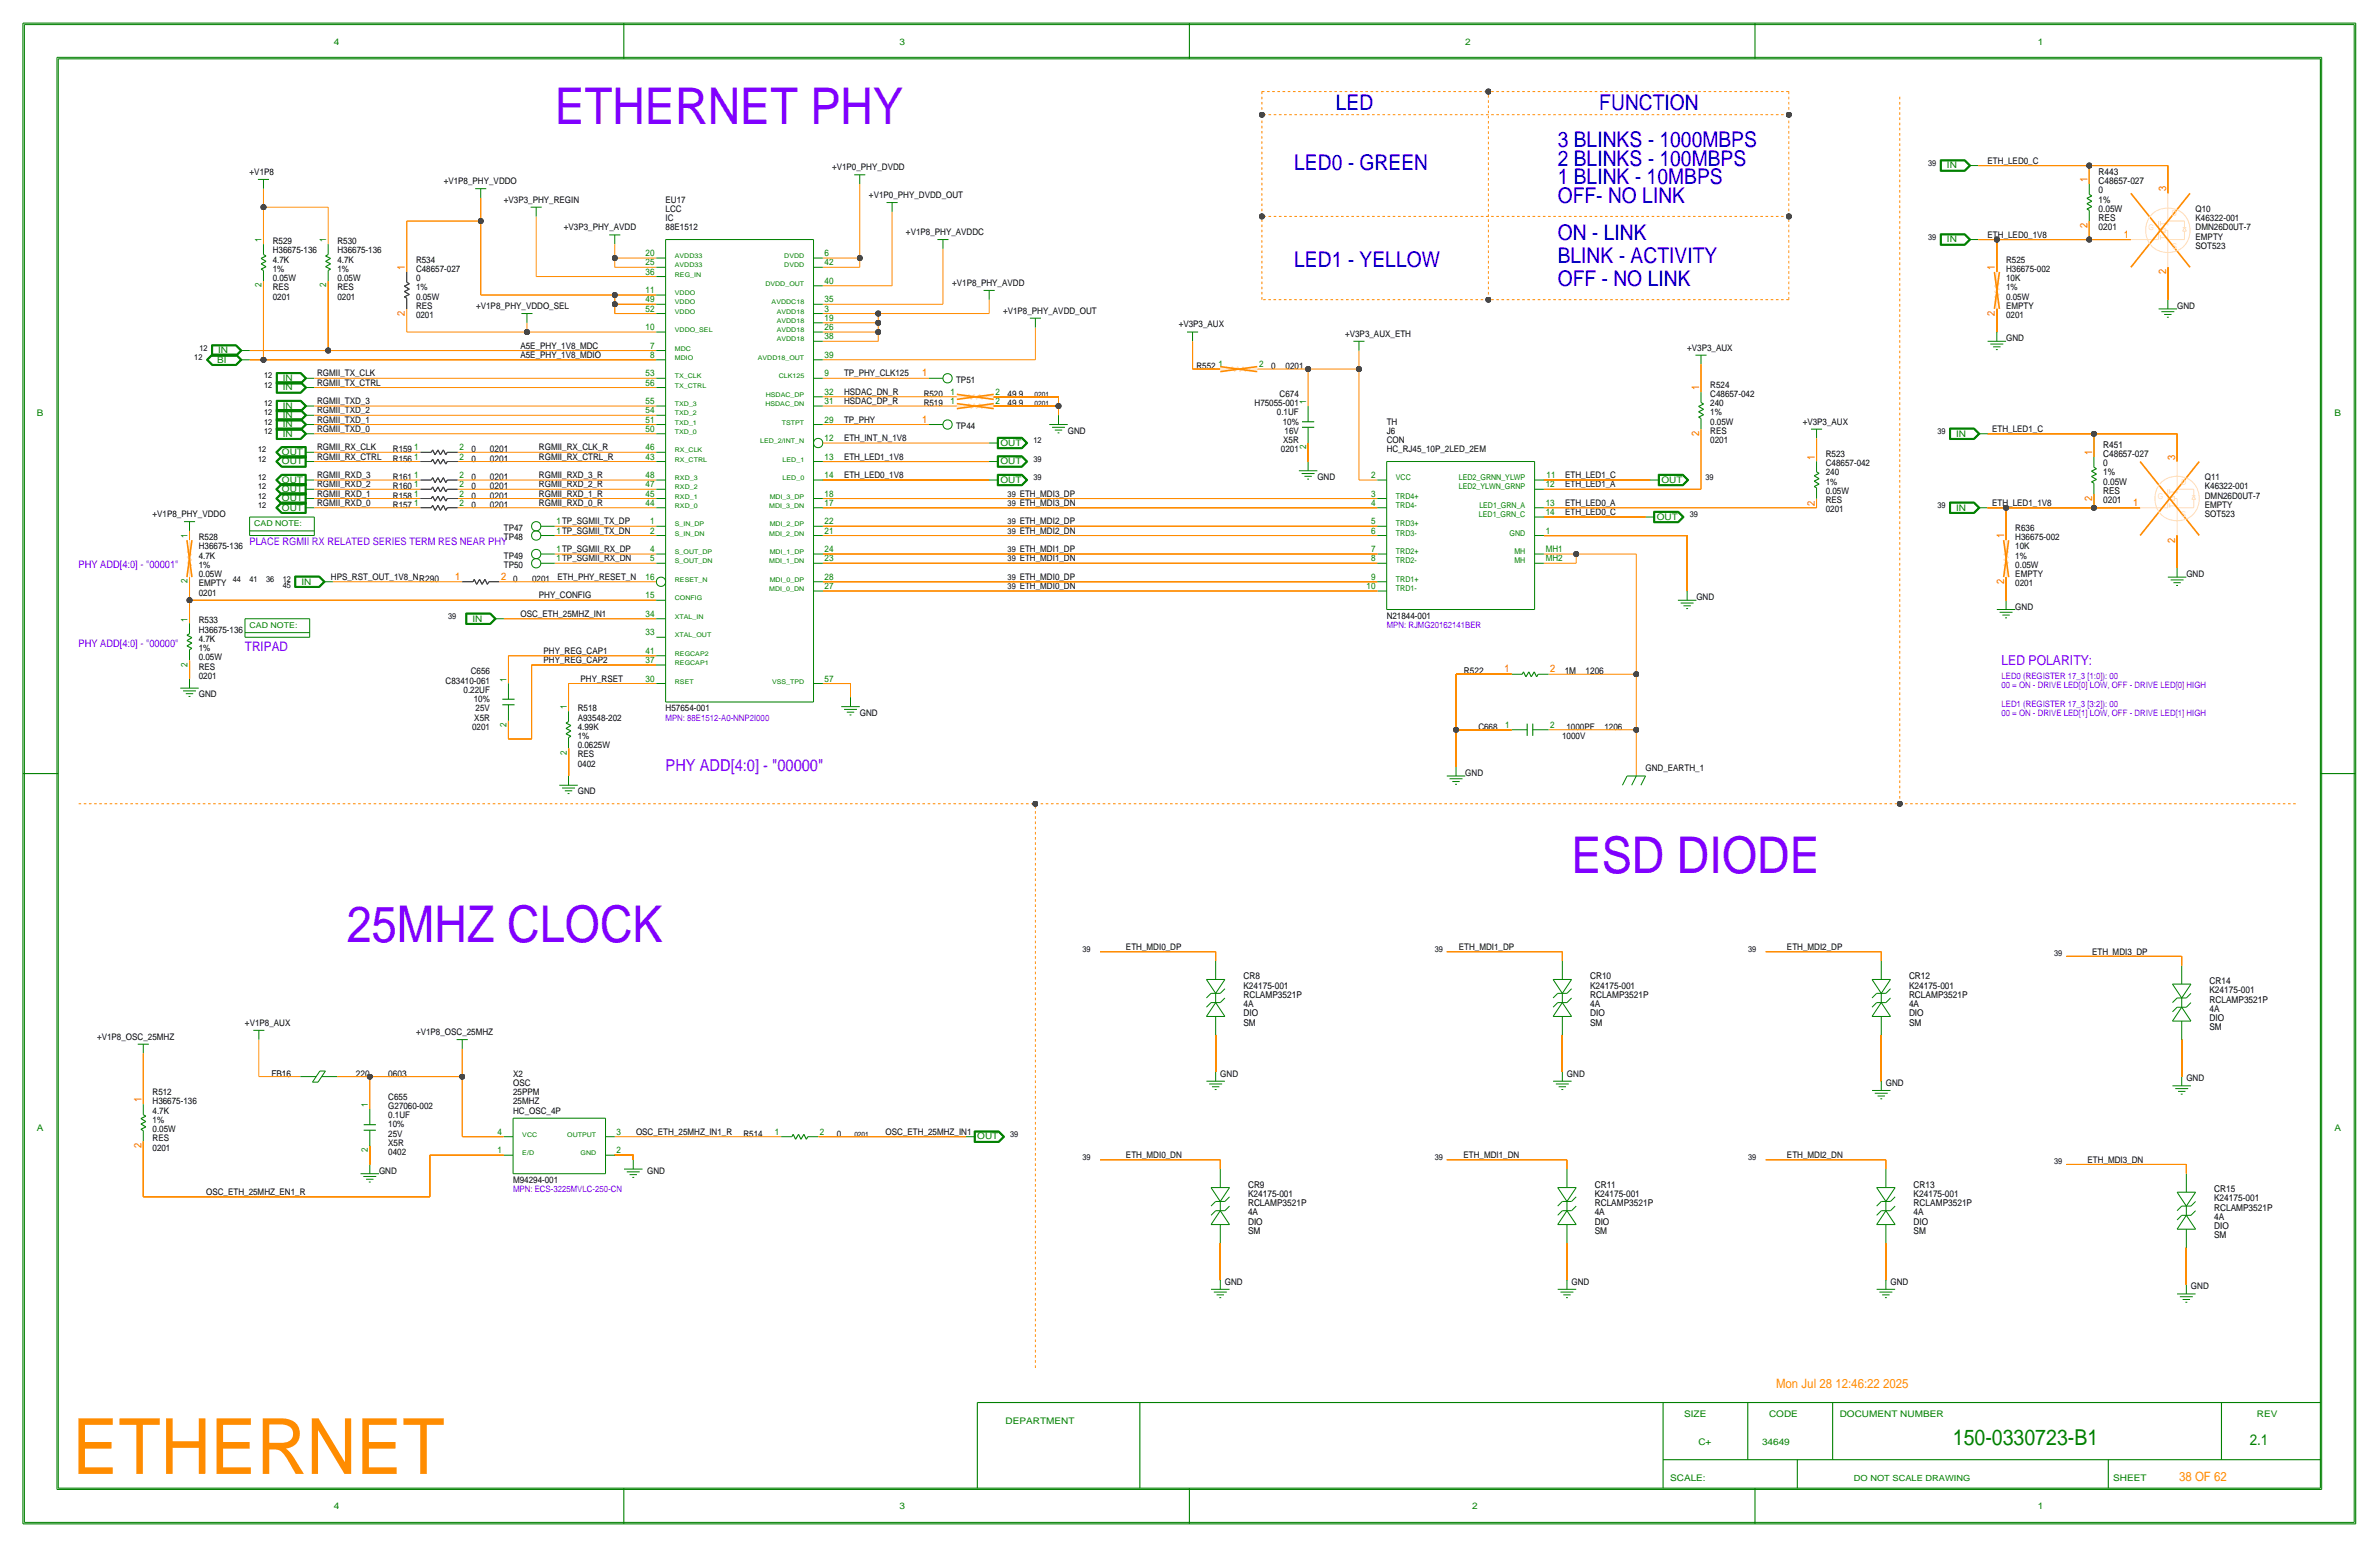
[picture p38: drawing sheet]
<svg xmlns="http://www.w3.org/2000/svg" width="654mm" height="425mm" viewBox="0 0 654 425" stroke-linecap="round" stroke-linejoin="round" font-family="sans-serif">
<defs><g id="words">
<text font-size="21.3" x="19.9" y="404.8">ETHERNET</text>
<g font-size="13.9">
<text x="152.4" y="34">ETHERNET PHY</text>
<text x="431.8" y="239.8">ESD DIODE</text>
<text x="95.2" y="258.8">25MHZ CLOCK</text>
</g>
<text font-size="6" x="536.5" y="397">150-0330723-B1</text>
<g font-size="5.9">
<text x="367" y="30.2">LED</text>
<text x="439.4" y="30.2">FUNCTION</text>
<text x="428" y="40.4">3 BLINKS - 1000MBPS</text>
<text x="355.6" y="46.7">LED0 - GREEN</text>
<text x="428" y="45.5">2 BLINKS - 100MBPS</text>
<text x="428" y="50.5">1 BLINK - 10MBPS</text>
<text x="428" y="55.6">OFF- NO LINK</text>
<text x="428" y="65.8">ON - LINK</text>
<text x="355.6" y="73.4">LED1 - YELLOW</text>
<text x="428" y="72.1">BLINK - ACTIVITY</text>
<text x="428" y="78.5">OFF - NO LINK</text>
</g>
<text font-size="4.5" x="182.9" y="211.8">PHY ADD[4:0] - &quot;00000&quot;</text>
<text font-size="4.1" x="618.1" y="397">2.1</text>
<text font-size="3.8" x="549.9" y="182.6">LED POLARITY:</text>
<text font-size="3.6" x="67.3" y="178.8">TRIPAD</text>
<g font-size="3.5">
<text x="488" y="381.3">Mon Jul 28 12:46:22 2025</text>
<text x="598.7" y="406.8">38 OF 62</text>
</g>
<g font-size="2.9">
<text x="573.5" y="50" transform="rotate(-90 573.5 50)">1</text>
<text x="595.1" y="52.6" transform="rotate(-90 595.1 52.6)">3</text>
<text x="573.5" y="62.6" transform="rotate(-90 573.5 62.6)">2</text>
<text x="583.5" y="65.3">1</text>
<text x="111.3" y="74.2" transform="rotate(-90 111.3 74.2)">1</text>
<text x="548.1" y="74.2" transform="rotate(-90 548.1 74.2)">1</text>
<text x="595.1" y="75.3" transform="rotate(-90 595.1 75.3)">2</text>
<text x="111.3" y="86.8" transform="rotate(-90 111.3 86.8)">2</text>
<text x="548.1" y="86.8" transform="rotate(-90 548.1 86.8)">2</text>
<text x="253.3" y="103.4">1</text>
<text x="466.9" y="107.2" transform="rotate(-90 466.9 107.2)">1</text>
<text x="253.3" y="116.1">1</text>
<text x="466.9" y="119.8" transform="rotate(-90 466.9 119.8)">2</text>
<text x="574.8" y="125" transform="rotate(-90 574.8 125)">1</text>
<text x="498.6" y="126.2" transform="rotate(-90 498.6 126.2)">1</text>
<text x="597.7" y="126.2" transform="rotate(-90 597.7 126.2)">3</text>
<text x="574.8" y="137.6" transform="rotate(-90 574.8 137.6)">2</text>
<text x="498.6" y="138.8" transform="rotate(-90 498.6 138.8)">2</text>
<text x="586.1" y="138.9">1</text>
<text x="68.6" y="149.6">PLACE RGMII RX RELATED SERIES TERM RES NEAR PHY</text>
<text x="550.7" y="147.8" transform="rotate(-90 550.7 147.8)">1</text>
<text x="597.7" y="149" transform="rotate(-90 597.7 149)">2</text>
<text x="21.6" y="156">PHY ADD[4:0] - &quot;00001&quot;</text>
<text x="125.1" y="159.3">1</text>
<text x="137.7" y="159.3">2</text>
<text x="550.7" y="160.4" transform="rotate(-90 550.7 160.4)">2</text>
<text x="21.6" y="177.5">PHY ADD[4:0] - &quot;00000&quot;</text>
<text x="413.4" y="184.7">1</text>
<text x="426" y="184.7">2</text>
<text x="38.9" y="302.8" transform="rotate(-90 38.9 302.8)">1</text>
<text x="38.9" y="315.4" transform="rotate(-90 38.9 315.4)">2</text>
</g>
<g font-size="2.6">
<text x="576.6" y="53.1">0</text>
<text x="576.6" y="50.5">C48657-027</text>
<text x="576.6" y="48">R443</text>
<text x="576.6" y="55.6">1%</text>
<text x="576.6" y="58.2">0.05W</text>
<text x="576.6" y="63.2">0201</text>
<text x="576.6" y="60.7">RES</text>
<text x="134.6" y="124.2">0201</text>
<text x="577.9" y="125.5">C48657-027</text>
<text x="577.9" y="122.9">R451</text>
<text x="134.6" y="131.8">0201</text>
<text x="134.6" y="126.7">0201</text>
<text x="577.9" y="130.6">1%</text>
<text x="577.9" y="128">0</text>
<text x="134.6" y="136.9">0201</text>
<text x="134.6" y="134.4">0201</text>
<text x="577.9" y="135.6">RES</text>
<text x="577.9" y="133.1">0.05W</text>
<text x="134.6" y="139.4">0201</text>
<text x="577.8" y="138.2">0201</text>
<text x="402.2" y="185.2">R522</text>
<text x="429.9" y="185.2">1M</text>
<text x="435.6" y="185.2">1206</text>
<text x="341.6" y="269">CR8</text>
<text x="436.9" y="269">CR10</text>
<text x="524.5" y="269">CR12</text>
<text x="341.6" y="274.1">RCLAMP3521P</text>
<text x="341.6" y="271.5">K24175-001</text>
<text x="436.9" y="271.5">K24175-001</text>
<text x="436.9" y="274.1">RCLAMP3521P</text>
<text x="524.5" y="271.5">K24175-001</text>
<text x="524.5" y="274.1">RCLAMP3521P</text>
<text x="607.1" y="270.3">CR14</text>
<text x="607.1" y="275.3">RCLAMP3521P</text>
<text x="607.1" y="272.8">K24175-001</text>
<text x="341.6" y="276.6">4A</text>
<text x="341.6" y="281.7">SM</text>
<text x="341.6" y="279.1">DIO</text>
<text x="436.9" y="281.7">SM</text>
<text x="436.9" y="279.1">DIO</text>
<text x="436.9" y="276.6">4A</text>
<text x="524.5" y="281.7">SM</text>
<text x="524.5" y="279.1">DIO</text>
<text x="524.5" y="276.6">4A</text>
<text x="607.1" y="277.9">4A</text>
<text x="607.1" y="280.4">DIO</text>
<text x="607.1" y="283">SM</text>
<text x="74.6" y="295.7">FB16</text>
<text x="97.8" y="295.7">220</text>
<text x="106.7" y="295.7">0603</text>
<text x="342.9" y="326.1">CR9</text>
<text x="342.9" y="328.7">K24175-001</text>
<text x="438.2" y="328.7">K24175-001</text>
<text x="438.2" y="326.1">CR11</text>
<text x="525.8" y="326.1">CR13</text>
<text x="525.8" y="328.7">K24175-001</text>
<text x="608.3" y="327.4">CR15</text>
<text x="608.3" y="329.9">K24175-001</text>
<text x="342.9" y="333.8">4A</text>
<text x="342.9" y="331.2">RCLAMP3521P</text>
<text x="438.2" y="331.2">RCLAMP3521P</text>
<text x="438.2" y="333.8">4A</text>
<text x="525.8" y="333.8">4A</text>
<text x="525.8" y="331.2">RCLAMP3521P</text>
<text x="608.3" y="335">4A</text>
<text x="608.3" y="332.5">RCLAMP3521P</text>
<text x="342.9" y="336.3">DIO</text>
<text x="342.9" y="338.8">SM</text>
<text x="438.2" y="338.8">SM</text>
<text x="438.2" y="336.3">DIO</text>
<text x="525.8" y="338.8">SM</text>
<text x="525.8" y="336.3">DIO</text>
<text x="608.3" y="337.6">DIO</text>
<text x="608.3" y="340.1">SM</text>
</g>
<g font-size="2.5" fill="#008000">
<text x="91.7" y="12.2">4</text>
<text x="261.2" y="111">1</text>
<text x="261.2" y="108.5">1</text>
<text x="113.8" y="123.7">1</text>
<text x="126.2" y="123.7">2</text>
<text x="274.9" y="122.4">OUT</text>
<text x="113.8" y="131.3">1</text>
<text x="113.8" y="126.2">1</text>
<text x="126.2" y="131.3">2</text>
<text x="126.2" y="126.2">2</text>
<text x="274.9" y="127.5">OUT</text>
<text x="376.7" y="131.3">2</text>
<text x="424.9" y="131.3">11</text>
<text x="113.8" y="136.4">1</text>
<text x="113.8" y="133.9">1</text>
<text x="126.2" y="136.4">2</text>
<text x="126.2" y="133.9">2</text>
<text x="274.9" y="132.6">OUT</text>
<text x="376.7" y="136.4">3</text>
<text x="424.7" y="133.9">12</text>
<text x="113.8" y="138.9">1</text>
<text x="126.2" y="138.9">2</text>
<text x="376.7" y="138.9">4</text>
<text x="424.7" y="141.5">14</text>
<text x="424.7" y="138.9">13</text>
<text x="152.9" y="144">1TP_SGMII_TX_DP</text>
<text x="152.9" y="146.6">1TP_SGMII_TX_DN</text>
<text x="376.7" y="146.6">6</text>
<text x="376.7" y="144">5</text>
<text x="424.7" y="146.6">1</text>
<text x="152.9" y="151.6">1TP_SGMII_RX_DP</text>
<text x="152.9" y="154.2">1TP_SGMII_RX_DN</text>
<text x="376.7" y="151.6">7</text>
<text x="376.7" y="154.2">8</text>
<text x="424.7" y="151.6">MH1</text>
<text x="424.7" y="154.2">MH2</text>
<text x="375.5" y="161.8">10</text>
<text x="376.7" y="159.3">9</text>
<text x="139.2" y="187.2" transform="rotate(-90 139.2 187.2)">1</text>
<text x="155.7" y="207.2" transform="rotate(-90 155.7 207.2)">2</text>
<text x="101.1" y="304" transform="rotate(-90 101.1 304)">1</text>
<text x="136.7" y="311.7">4</text>
<text x="101.1" y="316.4" transform="rotate(-90 101.1 316.4)">2</text>
<text x="136.7" y="316.7">1</text>
<text x="268.5" y="312.9">OUT</text>
</g>
<g font-size="2.5">
<text x="247.1" y="12.2">3</text>
<text x="402.5" y="12.2">2</text>
<text x="559.9" y="12.2">1</text>
<text x="228.6" y="46.7">+V1P0_PHY_DVDD</text>
<text x="534.9" y="46.2">IN</text>
<text x="546.1" y="45">ETH_LED0_C</text>
<text x="68.6" y="48">+V1P8</text>
<text x="121.9" y="50.5">+V1P8_PHY_VDDO</text>
<text x="138.4" y="55.6">+V3P3_PHY_REGIN</text>
<text x="182.9" y="58.2">LCC</text>
<text x="182.9" y="55.6">EU17</text>
<text x="238.8" y="54.4">+V1P0_PHY_DVDD_OUT</text>
<text x="603.3" y="58.2">Q10</text>
<text x="154.9" y="63.2">+V3P3_PHY_AVDD</text>
<text x="182.9" y="60.7">IC</text>
<text x="182.9" y="63.2">88E1512</text>
<text x="248.9" y="64.5">+V1P8_PHY_AVDDC</text>
<text x="546.1" y="65.3">ETH_LED0_1V8</text>
<text x="603.3" y="65.8">EMPTY</text>
<text x="603.3" y="60.7">K46322-001</text>
<text x="603.3" y="63.2">DMN26D0UT-7</text>
<text x="71.9" y="66.5" transform="rotate(-90 71.9 66.5)">1</text>
<text x="74.9" y="69.6">H36675-136</text>
<text x="74.9" y="67.1">R529</text>
<text x="89.7" y="66.5" transform="rotate(-90 89.7 66.5)">1</text>
<text x="92.7" y="69.6">H36675-136</text>
<text x="92.7" y="67.1">R530</text>
<text x="177.4" y="70.4">20</text>
<text x="226.6" y="70.4">6</text>
<text x="534.9" y="66.5">IN</text>
<text x="603.3" y="68.3">SOT523</text>
<text x="74.9" y="72.1">4.7K</text>
<text x="74.9" y="74.7">1%</text>
<text x="74.9" y="77.2">0.05W</text>
<text x="92.7" y="72.1">4.7K</text>
<text x="92.7" y="74.7">1%</text>
<text x="92.7" y="77.2">0.05W</text>
<text x="114.3" y="74.7">C48657-027</text>
<text x="114.3" y="77.2">0</text>
<text x="114.3" y="72.1">R534</text>
<text x="177.4" y="75.4">36</text>
<text x="177.4" y="72.9">25</text>
<text x="226.6" y="72.9">42</text>
<text x="226.6" y="78">40</text>
<text x="551.2" y="74.7">H36675-002</text>
<text x="551.2" y="77.2">10K</text>
<text x="551.2" y="72.1">R525</text>
<text x="71.9" y="79" transform="rotate(-90 71.9 79)">2</text>
<text x="74.9" y="82.3">0201</text>
<text x="74.9" y="79.8">RES</text>
<text x="89.7" y="79" transform="rotate(-90 89.7 79)">2</text>
<text x="92.7" y="82.3">0201</text>
<text x="92.7" y="79.8">RES</text>
<text x="114.3" y="82.3">0.05W</text>
<text x="114.3" y="79.8">1%</text>
<text x="177.4" y="80.5">11</text>
<text x="177.4" y="83.1">49</text>
<text x="226.6" y="83.1">35</text>
<text x="261.6" y="78.5">+V1P8_PHY_AVDD</text>
<text x="551.2" y="79.8">1%</text>
<text x="551.2" y="82.3">0.05W</text>
<text x="114.3" y="87.4">0201</text>
<text x="114.3" y="84.8">RES</text>
<text x="130.8" y="84.8">+V1P8_PHY_VDDO_SEL</text>
<text x="177.4" y="85.6">52</text>
<text x="226.6" y="85.6">3</text>
<text x="226.6" y="88.1">19</text>
<text x="275.6" y="86.1">+V1P8_PHY_AVDD_OUT</text>
<text x="323.9" y="89.9">+V3P3_AUX</text>
<text x="551.2" y="87.4">0201</text>
<text x="551.2" y="84.8">EMPTY</text>
<text x="598.2" y="84.8">GND</text>
<text x="143" y="95.8">A5E_PHY_1V8_MDC</text>
<text x="177.4" y="90.7">10</text>
<text x="178.6" y="95.8">7</text>
<text x="226.6" y="93.2">38</text>
<text x="226.6" y="90.7">26</text>
<text x="369.6" y="92.5">+V3P3_AUX_ETH</text>
<text x="551.2" y="93.7">GND</text>
<text x="59.7" y="99.6">BI</text>
<text x="59.9" y="97">IN</text>
<text x="143" y="98.3">A5E_PHY_1V8_MDIO</text>
<text x="178.6" y="98.3">8</text>
<text x="226.6" y="98.3">39</text>
<text x="328.7" y="101.3">R552</text>
<text x="334.8" y="100.8">1</text>
<text x="345.9" y="100.8">2</text>
<text x="349.3" y="101.3">0</text>
<text x="353.2" y="101.3">0201</text>
<text x="463.6" y="96.3">+V3P3_AUX</text>
<text x="77.7" y="107.2">IN</text>
<text x="77.7" y="104.6">IN</text>
<text x="87.1" y="105.9">RGMII_TX_CTRL</text>
<text x="87.1" y="103.4">RGMII_TX_CLK</text>
<text x="177.4" y="103.4">53</text>
<text x="177.4" y="105.9">56</text>
<text x="226.6" y="103.4">9</text>
<text x="231.9" y="103.4">TP_PHY_CLK125</text>
<text x="262.7" y="105.2">TP51</text>
<text x="469.9" y="106.4">R524</text>
<text x="77.7" y="112.3">IN</text>
<text x="87.1" y="113.5">RGMII_TXD_2</text>
<text x="87.1" y="111">RGMII_TXD_3</text>
<text x="177.4" y="111">55</text>
<text x="177.4" y="113.5">54</text>
<text x="226.6" y="108.5">32</text>
<text x="226.6" y="111">31</text>
<text x="231.9" y="108.5">HSDAC_DN_R</text>
<text x="231.9" y="111">HSDAC_DP_R</text>
<text x="253.8" y="111.5">R519</text>
<text x="253.8" y="109">R520</text>
<text x="273.6" y="111">2</text>
<text x="273.6" y="108.5">2</text>
<text x="276.9" y="109">49.9</text>
<text x="276.9" y="111.5">49.9</text>
<text x="344.7" y="111.5">H75055-001</text>
<text x="351.6" y="109">C674</text>
<text x="358.9" y="111" transform="rotate(-90 358.9 111)">1</text>
<text x="469.9" y="109">C48657-042</text>
<text x="469.9" y="111.5">240</text>
<text x="10.2" y="114.3">B</text>
<text x="77.7" y="117.3">IN</text>
<text x="77.7" y="119.9">IN</text>
<text x="77.7" y="114.8">IN</text>
<text x="87.1" y="116.1">RGMII_TXD_1</text>
<text x="87.1" y="118.6">RGMII_TXD_0</text>
<text x="177.4" y="118.6">50</text>
<text x="177.4" y="116.1">51</text>
<text x="226.6" y="116.1">29</text>
<text x="231.9" y="116.1">TP_PHY</text>
<text x="262.7" y="117.9">TP44</text>
<text x="293.4" y="119.1">GND</text>
<text x="350.8" y="114">0.1UF</text>
<text x="352.4" y="116.6">10%</text>
<text x="352.9" y="119.1">16V</text>
<text x="381" y="116.6">TH</text>
<text x="381" y="119.1">J6</text>
<text x="469.9" y="119.1">RES</text>
<text x="469.9" y="116.6">0.05W</text>
<text x="469.9" y="114">1%</text>
<text x="495.3" y="116.6">+V3P3_AUX</text>
<text x="537.5" y="119.9">IN</text>
<text x="547.4" y="118.6">ETH_LED1_C</text>
<text x="641.4" y="114.3">B</text>
<text x="77.5" y="125">OUT</text>
<text x="87.1" y="123.7">RGMII_RX_CLK</text>
<text x="107.9" y="124.2">R159</text>
<text x="129.6" y="124.2">0</text>
<text x="148.1" y="123.7">RGMII_RX_CLK_R</text>
<text x="177.4" y="123.7">46</text>
<text x="226.6" y="121.2">12</text>
<text x="231.9" y="121.2">ETH_INT_N_1V8</text>
<text x="351.9" y="124.2">0201</text>
<text x="352.6" y="121.7">X5R</text>
<text x="358.9" y="123.4" transform="rotate(-90 358.9 123.4)">2</text>
<text x="381" y="121.7">CON</text>
<text x="381" y="124.2">HC_RJ45_10P_2LED_2EM</text>
<text x="469.9" y="121.7">0201</text>
<text x="501.6" y="125.5">R523</text>
<text x="77.5" y="127.5">OUT</text>
<text x="87.1" y="126.2">RGMII_RX_CTRL</text>
<text x="87.1" y="131.3">RGMII_RXD_3</text>
<text x="107.9" y="131.8">R161</text>
<text x="107.9" y="126.7">R156</text>
<text x="129.6" y="131.8">0</text>
<text x="129.6" y="126.7">0</text>
<text x="148.1" y="126.2">RGMII_RX_CTRL_R</text>
<text x="148.1" y="131.3">RGMII_RXD_3_R</text>
<text x="177.4" y="131.3">48</text>
<text x="177.4" y="126.2">43</text>
<text x="226.6" y="126.2">13</text>
<text x="226.6" y="131.3">14</text>
<text x="231.9" y="131.3">ETH_LED0_1V8</text>
<text x="231.9" y="126.2">ETH_LED1_1V8</text>
<text x="361.9" y="131.8">GND</text>
<text x="430" y="131.3">ETH_LED1_C</text>
<text x="501.6" y="130.6">240</text>
<text x="501.6" y="128">C48657-042</text>
<text x="605.8" y="131.8">Q11</text>
<text x="77.5" y="137.7">OUT</text>
<text x="77.5" y="135.1">OUT</text>
<text x="77.5" y="132.6">OUT</text>
<text x="87.1" y="133.9">RGMII_RXD_2</text>
<text x="87.1" y="136.4">RGMII_RXD_1</text>
<text x="107.9" y="136.9">R158</text>
<text x="107.9" y="134.4">R160</text>
<text x="129.6" y="136.9">0</text>
<text x="129.6" y="134.4">0</text>
<text x="148.1" y="136.4">RGMII_RXD_1_R</text>
<text x="148.1" y="133.9">RGMII_RXD_2_R</text>
<text x="177.4" y="136.4">45</text>
<text x="177.4" y="133.9">47</text>
<text x="226.6" y="136.4">18</text>
<text x="430" y="133.9">ETH_LED1_A</text>
<text x="456.5" y="132.6">OUT</text>
<text x="501.6" y="133.1">1%</text>
<text x="501.6" y="135.6">0.05W</text>
<text x="605.8" y="136.9">DMN26D0UT-7</text>
<text x="605.8" y="134.4">K46322-001</text>
<text x="41.9" y="142">+V1P8_PHY_VDDO</text>
<text x="77.5" y="140.2">OUT</text>
<text x="87.1" y="138.9">RGMII_RXD_0</text>
<text x="107.9" y="139.4">R157</text>
<text x="129.6" y="139.4">0</text>
<text x="148.1" y="138.9">RGMII_RXD_0_R</text>
<text x="177.4" y="138.9">44</text>
<text x="226.6" y="138.9">17</text>
<text x="430" y="138.9">ETH_LED0_A</text>
<text x="430" y="141.5">ETH_LED0_C</text>
<text x="455.2" y="142.7">OUT</text>
<text x="501.6" y="140.7">0201</text>
<text x="501.6" y="138.2">RES</text>
<text x="537.5" y="140.2">IN</text>
<text x="547.4" y="138.9">ETH_LED1_1V8</text>
<text x="605.8" y="139.4">EMPTY</text>
<text x="605.8" y="142">SOT523</text>
<text x="51.6" y="147.8" transform="rotate(-90 51.6 147.8)">1</text>
<text x="54.6" y="148.3">R528</text>
<text x="138.4" y="145.8">TP47</text>
<text x="138.4" y="148.3">TP48</text>
<text x="178.6" y="146.6">2</text>
<text x="178.6" y="144">1</text>
<text x="226.6" y="144">22</text>
<text x="226.6" y="146.6">21</text>
<text x="553.7" y="148.3">H36675-002</text>
<text x="553.7" y="145.8">R636</text>
<text x="54.6" y="150.9">H36675-136</text>
<text x="54.6" y="156">1%</text>
<text x="54.6" y="153.4">4.7K</text>
<text x="138.4" y="153.4">TP49</text>
<text x="138.4" y="156">TP50</text>
<text x="178.6" y="154.2">5</text>
<text x="178.6" y="151.6">4</text>
<text x="226.6" y="151.6">24</text>
<text x="226.6" y="154.2">23</text>
<text x="553.7" y="153.4">1%</text>
<text x="553.7" y="150.9">10K</text>
<text x="553.7" y="156">0.05W</text>
<text x="51.6" y="160.2" transform="rotate(-90 51.6 160.2)">2</text>
<text x="54.6" y="161">EMPTY</text>
<text x="54.6" y="158.5">0.05W</text>
<text x="82.8" y="160.5">IN</text>
<text x="90.9" y="159.3">HPS_RST_OUT_1V8_NR290</text>
<text x="141" y="159.8">0</text>
<text x="146.2" y="159.8">0201</text>
<text x="153.2" y="159.3">ETH_PHY_RESET_N</text>
<text x="177.4" y="159.3">16</text>
<text x="226.6" y="161.8">27</text>
<text x="226.6" y="159.3">28</text>
<text x="553.7" y="161">0201</text>
<text x="553.7" y="158.5">EMPTY</text>
<text x="600.7" y="158.5">GND</text>
<text x="54.6" y="163.6">0201</text>
<text x="148.1" y="164.3">PHY_CONFIG</text>
<text x="177.4" y="164.3">15</text>
<text x="466.1" y="164.8">GND</text>
<text x="553.7" y="167.4">GND</text>
<text x="51.6" y="170.7" transform="rotate(-90 51.6 170.7)">1</text>
<text x="54.6" y="173.7">H36675-136</text>
<text x="54.6" y="171.2">R533</text>
<text x="129.8" y="170.7">IN</text>
<text x="143" y="169.4">OSC_ETH_25MHZ_IN1</text>
<text x="177.4" y="169.4">34</text>
<text x="381" y="169.9">N21844-001</text>
<text x="54.6" y="178.8">1%</text>
<text x="54.6" y="176.3">4.7K</text>
<text x="149.4" y="179.6">PHY_REG_CAP1</text>
<text x="177.4" y="179.6">41</text>
<text x="177.4" y="174.5">33</text>
<text x="51.6" y="183.1" transform="rotate(-90 51.6 183.1)">2</text>
<text x="54.6" y="181.4">0.05W</text>
<text x="54.6" y="183.9">RES</text>
<text x="129.3" y="185.2">C656</text>
<text x="149.4" y="182.1">PHY_REG_CAP2</text>
<text x="177.4" y="182.1">37</text>
<text x="54.6" y="186.4">0201</text>
<text x="54.6" y="191.5">GND</text>
<text x="122.4" y="187.7">C83410-061</text>
<text x="127.4" y="190.2">0.22UF</text>
<text x="159.5" y="187.2">PHY_RSET</text>
<text x="177.4" y="187.2">30</text>
<text x="226.6" y="187.2">57</text>
<text x="130.2" y="192.8">10%</text>
<text x="130.3" y="197.9">X5R</text>
<text x="130.7" y="195.3">25V</text>
<text x="155.7" y="194.8" transform="rotate(-90 155.7 194.8)">1</text>
<text x="158.7" y="197.9">A93548-202</text>
<text x="158.7" y="195.3">R518</text>
<text x="182.9" y="195.3">H57654-001</text>
<text x="236.2" y="196.6">GND</text>
<text x="129.7" y="200.4">0201</text>
<text x="139.2" y="199.6" transform="rotate(-90 139.2 199.6)">2</text>
<text x="158.7" y="202.9">1%</text>
<text x="158.7" y="200.4">4.99K</text>
<text x="406.2" y="200.4">C668</text>
<text x="413.6" y="199.9">1</text>
<text x="426" y="199.9">2</text>
<text x="429.2" y="202.9">1000V</text>
<text x="430.4" y="200.4">1000PF</text>
<text x="440.8" y="200.4">1206</text>
<text x="158.7" y="205.5">0.0625W</text>
<text x="158.7" y="208">RES</text>
<text x="158.7" y="210.6">0402</text>
<text x="402.6" y="213.1">GND</text>
<text x="452.1" y="211.8">GND_EARTH_1</text>
<text x="158.7" y="218.2">GND</text>
<text x="309.4" y="260.9">ETH_MDI0_DP</text>
<text x="400.8" y="260.9">ETH_MDI1_DP</text>
<text x="491" y="260.9">ETH_MDI2_DP</text>
<text x="574.8" y="262.1">ETH_MDI3_DP</text>
<text x="67.3" y="281.7">+V1P8_AUX</text>
<text x="26.7" y="285.5">+V1P8_OSC_25MHZ</text>
<text x="114.3" y="284.2">+V1P8_OSC_25MHZ</text>
<text x="141" y="298.2">OSC</text>
<text x="141" y="295.7">X2</text>
<text x="335.3" y="295.7">GND</text>
<text x="430.5" y="295.7">GND</text>
<text x="518.2" y="298.2">GND</text>
<text x="600.7" y="296.9">GND</text>
<text x="41.9" y="303.3">H36675-136</text>
<text x="41.9" y="305.8">4.7K</text>
<text x="41.9" y="300.7">R512</text>
<text x="106.7" y="302">C655</text>
<text x="106.7" y="304.5">G27060-002</text>
<text x="141" y="300.7">25PPM</text>
<text x="141" y="303.3">25MHZ</text>
<text x="141" y="305.8">HC_OSC_4P</text>
<text x="10.2" y="310.6">A</text>
<text x="41.9" y="308.4">1%</text>
<text x="41.9" y="310.9">0.05W</text>
<text x="106.7" y="307.1">0.1UF</text>
<text x="106.7" y="309.6">10%</text>
<text x="169.4" y="311.7">3</text>
<text x="174.8" y="311.7">OSC_ETH_25MHZ_IN1_R</text>
<text x="212.9" y="311.7">1</text>
<text x="225.3" y="311.7">2</text>
<text x="243.3" y="311.7">OSC_ETH_25MHZ_IN1</text>
<text x="641.4" y="310.6">A</text>
<text x="41.9" y="316">0201</text>
<text x="41.9" y="313.4">RES</text>
<text x="106.7" y="317.2">0402</text>
<text x="106.7" y="314.7">X5R</text>
<text x="106.7" y="312.2">25V</text>
<text x="169.4" y="316.7">2</text>
<text x="204.3" y="312.2">R514</text>
<text x="229.9" y="312.2">0</text>
<text x="104.1" y="322.3">GND</text>
<text x="177.8" y="322.3">GND</text>
<text x="309.4" y="318">ETH_MDI0_DN</text>
<text x="402.1" y="318">ETH_MDI1_DN</text>
<text x="491" y="318">ETH_MDI2_DN</text>
<text x="573.5" y="319.3">ETH_MDI3_DN</text>
<text x="56.6" y="328.2">OSC_ETH_25MHZ_EN1_R</text>
<text x="141" y="324.9">M94294-001</text>
<text x="336.5" y="352.8">GND</text>
<text x="431.8" y="352.8">GND</text>
<text x="519.4" y="352.8">GND</text>
<text x="602" y="354.1">GND</text>
<text x="462.7" y="389.1">SIZE</text>
<text x="486.1" y="389.1">CODE</text>
<text x="505.5" y="389.1">DOCUMENT NUMBER</text>
<text x="620.1" y="389.1">REV</text>
<text x="276.3" y="391.1">DEPARTMENT</text>
<text x="466.6" y="397">C+</text>
<text x="484.1" y="397">34649</text>
<text x="458.9" y="406.8">SCALE:</text>
<text x="580.6" y="406.8">SHEET</text>
<text x="91.7" y="414.5">4</text>
<text x="247.1" y="414.5">3</text>
<text x="404.5" y="414.5">2</text>
<text x="559.9" y="414.5">1</text>
</g>
<g font-size="2.4">
<text x="381" y="172.5">MPN: RJMG20162141BER</text>
<text x="549.9" y="189">00 = ON - DRIVE LED[0] LOW, OFF - DRIVE LED[0] HIGH</text>
<text x="549.9" y="186.4">LED0 (REGISTER 17_3 [1:0]): 00</text>
<text x="182.9" y="197.9">MPN: 88E1512-A0-NNP2I000</text>
<text x="549.9" y="194.1">LED1 (REGISTER 17_3 [3:2]): 00</text>
<text x="549.9" y="196.6">00 = ON - DRIVE LED[1] LOW, OFF - DRIVE LED[1] HIGH</text>
<text x="141" y="327.4">MPN: ECS-3225MVLC-250-CN</text>
</g>
<g font-size="2.3">
<text x="529.8" y="45.5">39</text>
<text x="529.8" y="65.8">39</text>
<text x="53.4" y="98.8">12</text>
<text x="54.8" y="96.3">12</text>
<text x="72.6" y="106.4">12</text>
<text x="72.6" y="103.9">12</text>
<text x="72.6" y="111.5">12</text>
<text x="72.6" y="116.6">12</text>
<text x="72.6" y="114">12</text>
<text x="72.6" y="119.1">12</text>
<text x="532.3" y="119.1">39</text>
<text x="70.9" y="124.2">12</text>
<text x="283.9" y="121.7">12</text>
<text x="70.9" y="126.7">12</text>
<text x="70.9" y="131.8">12</text>
<text x="283.9" y="131.8">39</text>
<text x="283.9" y="126.7">39</text>
<text x="468.6" y="131.8">39</text>
<text x="70.9" y="134.4">12</text>
<text x="70.9" y="136.9">12</text>
<text x="276.9" y="136.4">39 ETH_MDI3_DP</text>
<text x="70.9" y="139.4">12</text>
<text x="276.9" y="138.9">39 ETH_MDI3_DN</text>
<text x="464.3" y="142">39</text>
<text x="532.3" y="139.4">39</text>
<text x="276.9" y="146.6">39 ETH_MDI2_DN</text>
<text x="276.9" y="144">39 ETH_MDI2_DP</text>
<text x="276.9" y="154.2">39 ETH_MDI1_DN</text>
<text x="276.9" y="151.6">39 ETH_MDI1_DP</text>
<text x="64" y="159.8">44</text>
<text x="68.5" y="159.8">41</text>
<text x="73.1" y="159.8">36</text>
<text x="77.7" y="159.8">12</text>
<text x="77.7" y="161.6">45</text>
<text x="276.9" y="161.8">39 ETH_MDI0_DN</text>
<text x="276.9" y="159.3">39 ETH_MDI0_DP</text>
<text x="123.1" y="169.9">39</text>
<text x="297.4" y="261.4">39</text>
<text x="394.2" y="261.4">39</text>
<text x="480.3" y="261.4">39</text>
<text x="564.4" y="262.6">39</text>
<text x="277.6" y="312.2">39</text>
<text x="297.4" y="318.5">39</text>
<text x="394.2" y="318.5">39</text>
<text x="480.3" y="318.5">39</text>
<text x="564.4" y="319.8">39</text>
<text x="509.4" y="406.8">DO NOT SCALE DRAWING</text>
</g>
<g font-size="2.2">
<text x="596.8" y="59.4">D</text>
<text x="590.3" y="63.2">G</text>
<text x="406.3" y="142">LED1_GRN_C</text>
<text x="69.8" y="144.5">CAD NOTE:</text>
<text x="68.6" y="172.5">CAD NOTE:</text>
</g>
<g font-size="2.2" fill="#ffdab9">
<text x="596.9" y="68.3">S</text>
<text x="592.8" y="136.9">G</text>
<text x="599.3" y="133.1">D</text>
<text x="599.4" y="142">S</text>
</g>
<g font-size="2.2" fill="#008000">
<text x="383.5" y="131.8">VCC</text>
<text x="400.8" y="131.8">LED2_GRNN_YLWP</text>
<text x="383.5" y="136.9">TRD4+</text>
<text x="400.8" y="134.4">LED2_YLWN_GRNP</text>
<text x="383.5" y="139.4">TRD4-</text>
<text x="406.5" y="139.4">LED1_GRN_A</text>
<text x="383.5" y="144.5">TRD3+</text>
<text x="383.5" y="147.1">TRD3-</text>
<text x="414.8" y="147.1">GND</text>
<text x="383.5" y="154.7">TRD2-</text>
<text x="383.5" y="152.1">TRD2+</text>
<text x="416.1" y="152.1">MH</text>
<text x="416.1" y="154.7">MH</text>
<text x="383.5" y="159.8">TRD1+</text>
<text x="383.5" y="162.3">TRD1-</text>
</g>
<g font-size="2">
<text x="284.3" y="111.5">0201</text>
<text x="284.3" y="109">0201</text>
<text x="234.7" y="312.2">0201</text>
</g>
<g font-size="1.8">
<text x="185.4" y="70.9">AVDD33</text>
<text x="215.5" y="70.9">DVDD</text>
<text x="185.4" y="75.9">REG_IN</text>
<text x="185.4" y="73.4">AVDD33</text>
<text x="215.5" y="73.4">DVDD</text>
<text x="185.4" y="83.6">VDDO</text>
<text x="185.4" y="81">VDDO</text>
<text x="210.3" y="78.5">DVDD_OUT</text>
<text x="212" y="83.6">AVDDC18</text>
<text x="185.4" y="86.1">VDDO</text>
<text x="213.4" y="88.6">AVDD18</text>
<text x="213.4" y="86.1">AVDD18</text>
<text x="185.4" y="91.2">VDDO_SEL</text>
<text x="213.4" y="93.7">AVDD18</text>
<text x="213.4" y="91.2">AVDD18</text>
<text x="185.4" y="98.8">MDIO</text>
<text x="185.4" y="96.3">MDC</text>
<text x="208.2" y="98.8">AVDD18_OUT</text>
<text x="185.4" y="106.4">TX_CTRL</text>
<text x="185.4" y="103.9">TX_CLK</text>
<text x="214" y="103.9">CLK125</text>
<text x="185.4" y="111.5">TXD_3</text>
<text x="210.3" y="111.5">HSDAC_DN</text>
<text x="210.4" y="109">HSDAC_DP</text>
<text x="185.4" y="119.1">TXD_0</text>
<text x="185.4" y="116.6">TXD_1</text>
<text x="185.4" y="114">TXD_2</text>
<text x="214.8" y="116.6">TSTPT</text>
<text x="185.4" y="124.2">RX_CLK</text>
<text x="208.9" y="121.7">LED_2/INT_N</text>
<text x="185.4" y="126.7">RX_CTRL</text>
<text x="185.4" y="131.8">RXD_3</text>
<text x="215" y="131.8">LED_0</text>
<text x="215" y="126.7">LED_1</text>
<text x="185.4" y="134.4">RXD_2</text>
<text x="185.4" y="136.9">RXD_1</text>
<text x="211.5" y="136.9">MDI_3_DP</text>
<text x="185.4" y="139.4">RXD_0</text>
<text x="211.4" y="139.4">MDI_3_DN</text>
<text x="185.4" y="147.1">S_IN_DN</text>
<text x="185.4" y="144.5">S_IN_DP</text>
<text x="211.4" y="147.1">MDI_2_DN</text>
<text x="211.5" y="144.5">MDI_2_DP</text>
<text x="185.4" y="154.7">S_OUT_DN</text>
<text x="185.4" y="152.1">S_OUT_DP</text>
<text x="211.4" y="154.7">MDI_1_DN</text>
<text x="211.5" y="152.1">MDI_1_DP</text>
<text x="185.4" y="159.8">RESET_N</text>
<text x="211.5" y="159.8">MDI_0_DP</text>
<text x="185.4" y="164.8">CONFIG</text>
<text x="211.4" y="162.3">MDI_0_DN</text>
<text x="185.4" y="169.9">XTAL_IN</text>
<text x="185.4" y="175">XTAL_OUT</text>
<text x="185.4" y="182.6">REGCAP1</text>
<text x="185.4" y="180.1">REGCAP2</text>
<text x="185.4" y="187.7">RSET</text>
<text x="212.1" y="187.7">VSS_TPD</text>
<text x="143.5" y="312.2">VCC</text>
<text x="143.5" y="317.2">E/D</text>
<text x="159.5" y="317.2">GND</text>
</g>
<text font-size="1.8" fill="#008000" x="155.8" y="312.2">OUTPUT</text>
</g></defs>
<!-- layer: Print Layer -->
<g fill="none" stroke="#000" stroke-width=".27">
<path d="M6.7 6.8h640.1zM6.7 6.8v411.3zM15.6 15.7h622.3zM15.6 15.7v393.3zM637.9 15.7v393.3zM646.8 6.8v411.3zM70.9 49.3h3zM72.4 49.3v2.5zM72.4 56.9h17.8zM72.4 51.8v5.1zM72.4 56.9v10.2zM90.2 56.9v10.2z"/>
<path d="M130.6 51.8h3zM132.1 54.4v6.3zM132.1 51.8v2.6zM145.8 56.9h3zM147.3 59.4v16.5zM147.3 56.9v2.5zM234.7 48h3zM236.2 50.5v20.4zM236.2 48v2.5zM243.6 55.6h3zM245.1 58.2v20.3zM245.1 55.6v2.6z"/>
<path d="M533.1 43.9v3.1zM533.1 47h6.8zM533.1 43.9h6.8zM533.2 44h6.7zM533.2 44v2.9zM533.2 46.9h6.7zM533.3 44.1h6.5zM533.3 44.1v2.7zM533.3 46.8h6.5zM533.4 44.2h6.3zM533.4 44.2v2.5zM533.4 46.7h6.3z"/>
<path d="M539.7 44.2l1.3 1.3zM539.8 44.1l1.4 1.4zM539.8 46.8l1.4-1.3zM539.9 44l1.4 1.5zM539.9 43.9l1.6 1.6zM539.9 47l1.6-1.5zM541 45.5h2.6zM541 45.5l-1.3 1.2zM541.3 45.5l-1.4 1.4zM543.6 45.5h30.4zM574 45.5h21.6zM574 45.5v5z"/>
<path d="M574 57.8v2.9zM574 50.5v2.9zM595.6 53.1v8.8zM595.6 45.5v7.6zM72.4 74.3v2.9zM72.4 67.1v2.8zM72.4 77.2v21.6zM90.2 74.3v2.9zM90.2 67.1v2.8zM90.2 77.2v19.1zM111.8 60.7h20.3zM111.8 60.7v14z"/>
<path d="M111.8 74.7v2.8zM132.1 60.7v20.3zM147.3 75.9h33zM167.4 64.5h3zM168.9 70.9h11.4zM168.9 70.9v2.5zM168.9 67.1v3.8zM168.9 73.4h11.4zM168.9 64.5v2.6zM180.3 70.9h2.6zM180.3 73.4h2.6zM180.3 75.9h2.6z"/>
<path d="M182.9 65.8h40.6zM182.9 65.8v127zM223.5 78.5h2.6zM223.5 73.4h2.6zM223.5 70.9h2.6zM223.5 65.8v127zM226.1 78.5h19zM226.1 70.9h10.1zM226.1 73.4h10.1zM236.2 70.9v2.5zM257.6 65.8h3zM259.1 65.8v2.5z"/>
<path d="M259.1 68.3v15.3zM270.3 79.8h3zM271.8 79.8v2.5zM533.1 64.2v3.2zM533.1 67.4h6.8zM533.1 64.2h6.8zM533.2 64.3h6.7zM533.2 64.3v3zM533.2 67.3h6.7zM533.3 64.4h6.5zM533.3 64.4v2.8zM533.3 67.2h6.5z"/>
<path d="M533.4 64.5h6.3zM533.4 64.5v2.6zM533.4 67.1h6.3zM539.7 64.5l1.3 1.3zM539.8 64.4l1.4 1.4zM539.8 67.2l1.4-1.4zM539.9 64.3l1.4 1.5zM539.9 64.2l1.6 1.6zM539.9 67.4l1.6-1.6zM541 65.8h2.6zM541 65.8l-1.3 1.3zM541.3 65.8l-1.4 1.5z"/>
<path d="M543.6 65.8h5zM548.6 65.8h25.4zM548.6 65.8v8.9zM548.6 74.7v2.8zM574 60.7v5.1zM574 65.8h11.5zM585.5 65.8h7.6zM593.1 60.7v5.1zM593.6 65.3h2zM593.6 61.5h2zM593.6 63.2l1.3-.6zM593.6 63.2l1.3 .7z"/>
<path d="M593.6 62.7v1.1zM593.6 60.7v1.3zM593.6 64.6v1.2zM594.9 62.6v1.3zM594.9 63.2h.7zM595.6 65.8h4.6zM595.6 60.7h4.6zM595.6 63.2v10.2zM595.6 73.4v8.9zM599.7 62.5h1zM599.7 63.5h1zM600.2 63.5v2.3z"/>
<path d="M600.2 62.5l-.5 1zM600.2 62.5l.5 1zM600.2 60.7v1.8zM56.7 98.8l1.6 1.6zM56.8 98.8l1.5 1.5zM57 98.8l1.4-1.4zM57 98.8l1.4 1.4zM57.1 98.8l1.3-1.3zM57.1 98.8l1.3 1.3zM58.1 94.7v3.1zM58.1 97.8h6.8zM58.1 94.7h6.8z"/>
<path d="M58.2 94.8h6.7zM58.2 94.8v2.9zM58.2 97.7h6.7zM58.3 97.2l-1.6 1.6zM58.3 97.2h6.6zM58.3 94.9h6.5zM58.3 94.9v2.7zM58.3 97.6h6.5zM58.3 97.3l-1.5 1.5zM58.3 97.3h6.6zM58.4 97.4h6.4zM58.4 95h6.4z"/>
<path d="M58.4 95v2.5zM58.4 97.5h6.4zM64.8 95l1.2 1.3zM64.8 97.5l1.2 1.3zM64.8 97.4l1.4 1.4zM64.8 94.9l1.4 1.4zM64.8 97.6l1.4-1.3zM64.9 94.8l1.4 1.5zM64.9 97.3l1.4 1.5zM64.9 94.7l1.6 1.6zM64.9 97.8l1.6-1.5zM64.9 97.2l1.6 1.6z"/>
<path d="M66 96.3h2.6zM66 96.3l-1.2 1.2zM66 98.8h2.6zM66.3 96.3l-1.4 1.4zM66.3 98.8l-1.4 1.5zM68.6 96.3h21.6zM68.6 98.8h3.8zM72.4 98.8h107.9zM90.2 96.3h90.1zM111.8 91.2h33zM111.8 84.8v6.4zM111.8 81.9v2.9z"/>
<path d="M132.1 81h36.8zM143.3 86.1h3zM144.8 88.6v2.6zM144.8 91.2h35.5zM144.8 86.1v2.5zM168.9 81h11.4zM168.9 81v2.6zM168.9 83.6h11.4zM168.9 83.6v2.5zM168.9 86.1h11.4zM180.3 91.2h2.6zM180.3 96.3h2.6z"/>
<path d="M180.3 98.8h2.6zM180.3 81h2.6zM180.3 83.6h2.6zM180.3 86.1h2.6zM223.5 93.7h2.6zM223.5 98.8h2.6zM223.5 91.2h2.6zM223.5 88.6h2.6zM223.5 86.1h2.6zM223.5 83.6h2.6zM226.1 98.8h58.4zM226.1 86.1h15.2z"/>
<path d="M226.1 88.6h15.2zM226.1 91.2h15.2zM226.1 93.7h15.2zM226.1 83.6h33zM241.3 86.1h30.5zM241.3 86.1v2.5zM241.3 88.6v2.6zM241.3 91.2v2.5zM271.8 82.3v3.8zM283 87.4h3zM284.5 87.4v2.5zM284.5 89.9v8.9z"/>
<path d="M326.1 91.2h3.1zM327.7 93.7v7.6zM327.7 91.2v2.5zM371.9 93.7h3zM373.4 96.3v5zM373.4 93.7v2.6zM465.8 97.5h3.1zM467.4 97.5v2.6zM546.1 93.7h5.1zM546.9 94.5h3.5zM547.6 95.2h2.1zM548.4 96h.5z"/>
<path d="M548.6 84.8v6.4zM548.6 81.9v2.9zM548.6 91.2v2.5zM593.1 84.8h5.1zM593.9 85.6h3.5zM594.6 86.4h2zM595.4 87.1h.5zM595.6 82.3v2.5zM58.3 100.4h6.6zM58.3 100.3h6.6zM58.4 100.2h6.4zM58.4 100.1h6.4z"/>
<path d="M64.8 100.1l1.2-1.3zM64.8 100.2l1.4-1.4zM64.9 100.4l1.6-1.6zM75.9 104.9v3.1zM75.9 108h6.8zM75.9 104.9h6.8zM75.9 102.3v3.2zM75.9 105.5h6.8zM75.9 102.3h6.8zM75.9 115v3.2zM75.9 118.2h6.8zM75.9 115h6.8z"/>
<path d="M75.9 117.6v3.1zM75.9 117.6h6.8zM75.9 112.5v3.1zM75.9 115.6h6.8zM75.9 112.5h6.8zM75.9 109.9v3.2zM75.9 113.1h6.8zM75.9 109.9h6.8zM76 105h6.7zM76 105v2.9zM76 107.9h6.7zM76 102.4h6.7z"/>
<path d="M76 102.4v3zM76 105.4h6.7zM76 115.1h6.7zM76 115.1v3zM76 118.1h6.7zM76 117.7h6.7zM76 117.7v2.9zM76 112.6h6.7zM76 112.6v2.9zM76 115.5h6.7zM76 110h6.7zM76 110v3z"/>
<path d="M76 113h6.7zM76.1 105.1h6.5zM76.1 105.1v2.7zM76.1 107.8h6.5zM76.1 102.5h6.5zM76.1 102.5v2.8zM76.1 105.3h6.5zM76.1 115.2h6.5zM76.1 115.2v2.8zM76.1 118h6.5zM76.1 117.8h6.5zM76.1 117.8v2.7z"/>
<path d="M76.1 112.7h6.5zM76.1 112.7v2.7zM76.1 115.4h6.5zM76.1 110.1h6.5zM76.1 110.1v2.8zM76.1 112.9h6.5zM76.2 105.2h6.3zM76.2 105.2v2.5zM76.2 107.7h6.3zM76.2 102.6h6.3zM76.2 102.6v2.6zM76.2 115.3h6.3z"/>
<path d="M76.2 115.3v2.6zM76.2 117.9h6.3zM76.2 117.9v2.5zM76.2 112.8h6.3zM76.2 112.8v2.5zM76.2 110.2h6.3zM76.2 110.2v2.6zM82.5 105.2l1.3 1.2zM82.5 102.6l1.3 1.3zM82.5 115.3l1.3 1.3zM82.5 117.9l1.3 1.2zM82.5 112.8l1.3 1.2z"/>
<path d="M82.5 110.2l1.3 1.3zM82.6 105.1l1.4 1.3zM82.6 107.8l1.4-1.4zM82.6 102.5l1.4 1.4zM82.6 105.3l1.4-1.4zM82.6 115.2l1.4 1.4zM82.6 118l1.4-1.4zM82.6 117.8l1.4 1.3zM82.6 112.7l1.4 1.3zM82.6 115.4l1.4-1.4zM82.6 110.1l1.4 1.4zM82.6 112.9l1.4-1.4z"/>
<path d="M82.7 105l1.4 1.4zM82.7 102.4l1.4 1.5zM82.7 115.1l1.4 1.5zM82.7 117.7l1.4 1.4zM82.7 112.6l1.4 1.4zM82.7 110l1.4 1.5zM82.7 104.9l1.6 1.5zM82.7 108l1.6-1.6zM82.7 102.3l1.6 1.6zM82.7 105.5l1.6-1.6zM82.7 115l1.6 1.6zM82.7 118.2l1.6-1.6z"/>
<path d="M82.7 117.6l1.6 1.5zM82.7 112.5l1.6 1.5zM82.7 115.6l1.6-1.6zM82.7 109.9l1.6 1.6zM82.7 113.1l1.6-1.6zM83.8 106.4h2.6zM83.8 106.4l-1.3 1.3zM83.8 103.9h2.6zM83.8 103.9l-1.3 1.3zM83.8 116.6h2.6zM83.8 116.6l-1.3 1.3zM83.8 119.1h2.6z"/>
<path d="M83.8 119.1l-1.3 1.3zM83.8 114h2.6zM83.8 114l-1.3 1.3zM83.8 111.5h2.6zM83.8 111.5l-1.3 1.3zM84.1 106.4l-1.4 1.5zM84.1 103.9l-1.4 1.5zM84.1 116.6l-1.4 1.5zM84.1 119.1l-1.4 1.5zM84.1 114l-1.4 1.5zM84.1 111.5l-1.4 1.5zM86.4 119.1h93.9z"/>
<path d="M86.4 103.9h93.9zM86.4 106.4h93.9zM86.4 111.5h93.9zM86.4 114h93.9zM86.4 116.6h93.9zM180.3 116.6h2.6zM180.3 119.1h2.6zM180.3 111.5h2.6zM180.3 114h2.6zM180.3 103.9h2.6zM180.3 106.4h2.6zM223.5 116.6h2.6z"/>
<path d="M223.5 111.5h2.6zM223.5 109h2.6zM223.5 103.9h2.6zM226.1 103.9h29.2zM226.1 109h36.8zM226.1 116.6h29.2zM226.1 111.5h36.8zM255.3 116.6h3.8zM255.3 103.9h3.8zM262.9 111.5h2.9zM262.9 109h2.9zM270.2 111.5h2.9z"/>
<path d="M270.2 109h2.9zM273 109h17.8zM273 111.5h17.8zM288.3 116.6h5.1zM289.1 117.3h3.5zM289.8 118.1h2zM290.6 118.9h.5zM290.8 114v2.6zM290.8 109v2.5zM290.8 111.5v2.5zM327.7 101.3h7.6zM335.3 101.3h2.9z"/>
<path d="M342.6 101.3h2.8zM345.4 101.3h14zM359.4 117.3v4.4zM359.4 111.5v4.3zM359.4 101.3h14zM359.4 101.3v10.2zM373.4 101.3v30.5zM467.4 114.9v3zM467.4 107.7v2.8zM467.4 117.9v16.5zM467.4 100.1v7.6zM497.6 117.9h3z"/>
<path d="M499.1 117.9v2.5zM535.6 117.6v3.1zM535.6 117.6h6.8zM535.7 117.7h6.7zM535.7 117.7v2.9zM535.8 117.8h6.5zM535.8 117.8v2.7zM535.9 117.9h6.4zM535.9 117.9v2.5zM542.3 117.9l1.3 1.2zM542.3 117.8l1.4 1.3zM542.4 117.7l1.5 1.4z"/>
<path d="M542.4 117.6l1.6 1.5zM543.6 119.1h2.5zM543.6 119.1l-1.3 1.3zM543.9 119.1l-1.5 1.5zM546.1 119.1h29.2zM575.3 119.1h22.9zM575.3 119.1v6.4zM598.2 119.1v7.6zM75.7 126.7l1.6 1.6zM75.7 124.2l1.6 1.6zM75.7 139.4l1.6 1.6zM75.7 136.9l1.6 1.6z"/>
<path d="M75.7 134.4l1.6 1.5zM75.7 131.8l1.6 1.6zM75.9 126.7l1.5 1.5zM75.9 124.2l1.5 1.5zM75.9 139.4l1.5 1.5zM75.9 136.9l1.5 1.5zM75.9 134.4l1.5 1.4zM75.9 131.8l1.5 1.5zM75.9 120.7h6.8zM76 120.6h6.7zM76 126.7l1.4-1.3zM76 126.7l1.4 1.4z"/>
<path d="M76 124.2l1.4-1.4zM76 124.2l1.4 1.4zM76 139.4l1.4-1.3zM76 139.4l1.4 1.4zM76 136.9l1.4-1.4zM76 136.9l1.4 1.4zM76 134.4l1.4-1.4zM76 134.4l1.4 1.3zM76 131.8l1.4-1.3zM76 131.8l1.4 1.4zM76.1 120.5h6.5zM76.2 126.7l1.3-1.2z"/>
<path d="M76.2 126.7l1.3 1.3zM76.2 124.2l1.3-1.3zM76.2 124.2l1.3 1.3zM76.2 139.4l1.3-1.2zM76.2 139.4l1.3 1.3zM76.2 136.9l1.3-1.3zM76.2 136.9l1.3 1.3zM76.2 134.4l1.3-1.3zM76.2 134.4l1.3 1.2zM76.2 131.8l1.3-1.2zM76.2 131.8l1.3 1.3zM76.2 120.4h6.3z"/>
<path d="M77.3 125.2l-1.6 1.5zM77.3 125.2h6.8zM77.3 128.3h6.8zM77.3 122.6l-1.6 1.6zM77.3 122.6h6.8zM77.3 125.8h6.8zM77.3 137.9l-1.6 1.5zM77.3 137.9h6.8zM77.3 135.3l-1.6 1.6zM77.3 135.3h6.8zM77.3 138.5h6.8zM77.3 132.8l-1.6 1.6z"/>
<path d="M77.3 132.8h6.8zM77.3 135.9h6.8zM77.3 130.3l-1.6 1.5zM77.3 130.3h6.8zM77.3 133.4h6.8zM77.4 125.3l-1.5 1.4zM77.4 125.3h6.6zM77.4 128.2h6.6zM77.4 122.7l-1.5 1.5zM77.4 122.7h6.6zM77.4 125.7h6.6zM77.4 138l-1.5 1.4z"/>
<path d="M77.4 138h6.6zM77.4 135.4l-1.5 1.5zM77.4 135.4h6.6zM77.4 138.4h6.6zM77.4 132.9l-1.5 1.5zM77.4 132.9h6.6zM77.4 135.8h6.6zM77.4 130.4l-1.5 1.4zM77.4 130.4h6.6zM77.4 133.3h6.6zM77.4 125.4h6.5zM77.4 128.1h6.5z"/>
<path d="M77.4 122.8h6.5zM77.4 125.6h6.5zM77.4 138.1h6.5zM77.4 135.5h6.5zM77.4 138.3h6.5zM77.4 133h6.5zM77.4 135.7h6.5zM77.4 130.5h6.5zM77.4 133.2h6.5zM77.5 125.5h6.3zM77.5 128h6.3zM77.5 122.9h6.3z"/>
<path d="M77.5 138.2h6.3zM77.5 135.6h6.3zM77.5 133.1h6.3zM77.5 130.6h6.3zM82.6 120.5l1.4-1.4zM82.7 120.7l1.6-1.6zM83.8 126.7h2.6zM83.8 125.5v2.5zM83.8 124.2h2.6zM83.8 122.9v2.6zM83.8 139.4h2.6zM83.8 138.2v2.5z"/>
<path d="M83.8 136.9h2.6zM83.8 135.6v2.6zM83.8 134.4h2.6zM83.8 133.1v2.5zM83.8 131.8h2.6zM83.8 130.6v2.5zM83.9 125.4v2.7zM83.9 122.8v2.8zM83.9 138.1v2.7zM83.9 135.5v2.8zM83.9 133v2.7zM83.9 130.5v2.7z"/>
<path d="M84 125.3v2.9zM84 122.7v3zM84 138v2.9zM84 135.4v3zM84 132.9v2.9zM84 130.4v2.9zM84.1 125.2v3.1zM84.1 122.6v3.2zM84.1 137.9v3.1zM84.1 135.3v3.2zM84.1 132.8v3.1zM84.1 130.3v3.1z"/>
<path d="M86.4 139.4h29.2zM86.4 136.9h29.2zM86.4 131.8h29.2zM86.4 134.4h29.2zM86.4 126.7h29.2zM86.4 124.2h29.2zM115.6 126.7h2.9zM115.6 124.2h2.9zM115.6 139.4h2.9zM115.6 136.9h2.9zM115.6 134.4h2.9zM115.6 131.8h2.9z"/>
<path d="M122.9 126.7h2.8zM122.9 124.2h2.8zM122.9 139.4h2.8zM122.9 136.9h2.8zM122.9 134.4h2.8zM122.9 131.8h2.8zM125.7 134.4h54.6zM125.7 136.9h54.6zM125.7 139.4h54.6zM125.7 131.8h54.6zM125.7 126.7h54.6zM125.7 124.2h54.6z"/>
<path d="M180.3 136.9h2.6zM180.3 139.4h2.6zM180.3 131.8h2.6zM180.3 134.4h2.6zM180.3 126.7h2.6zM180.3 124.2h2.6zM223.5 139.4h2.6zM223.5 136.9h2.6zM223.5 131.8h2.6zM223.5 126.7h2.6zM226.1 139.4h152.4zM226.1 121.7h45.7z"/>
<path d="M226.1 136.9h152.4zM226.1 131.8h45.7zM226.1 126.7h45.7zM271.8 121.7h2.5zM271.8 126.7h2.5zM271.8 131.8h2.5zM274 120.1h6.8zM274 120.1v3.1zM274 123.2h6.8zM274 125.2h6.8zM274 125.2v3.1zM274 128.3h6.8z"/>
<path d="M274 130.3h6.8zM274 130.3v3.1zM274 133.4h6.8zM274.1 120.2h6.7zM274.1 120.2v2.9zM274.1 123.1h6.7zM274.1 125.3h6.7zM274.1 125.3v2.9zM274.1 128.2h6.7zM274.1 130.4h6.7zM274.1 130.4v2.9zM274.1 133.3h6.7z"/>
<path d="M274.2 120.3h6.5zM274.2 120.3v2.7zM274.2 123h6.5zM274.2 125.4h6.5zM274.2 125.4v2.7zM274.2 128.1h6.5zM274.2 130.5h6.5zM274.2 130.5v2.7zM274.2 133.2h6.5zM274.3 120.4h6.4zM274.3 120.4v2.5zM274.3 122.9h6.4z"/>
<path d="M274.3 125.5h6.4zM274.3 125.5v2.5zM274.3 128h6.4zM274.3 130.6h6.4zM274.3 130.6v2.5zM274.3 133.1h6.4zM280.7 120.4l1.2 1.3zM280.7 125.5l1.2 1.2zM280.7 130.6l1.2 1.2zM280.7 120.3l1.4 1.4zM280.7 123l1.4-1.3zM280.7 125.4l1.4 1.3z"/>
<path d="M280.7 128.1l1.4-1.4zM280.7 130.5l1.4 1.3zM280.7 133.2l1.4-1.4zM280.8 123.1l1.4-1.4zM280.8 120.2l1.4 1.5zM280.8 128.2l1.4-1.5zM280.8 125.3l1.4 1.4zM280.8 133.3l1.4-1.5zM280.8 130.4l1.4 1.4zM280.8 120.1l1.6 1.6zM280.8 123.2l1.6-1.5zM280.8 125.2l1.6 1.5z"/>
<path d="M280.8 128.3l1.6-1.6zM280.8 130.3l1.6 1.5zM280.8 133.4l1.6-1.6zM281.9 121.7l-1.2 1.2zM281.9 126.7l-1.2 1.3zM281.9 131.8l-1.2 1.3zM356.9 129.3h5zM357.6 130h3.6zM358.4 130.8h2zM359.2 131.6h.5zM359.4 126.7v2.6zM359.4 121.7v5z"/>
<path d="M373.4 131.8h5.1zM378.5 139.4h2.5zM378.5 136.9h2.5zM378.5 131.8h2.5zM381 126.7h40.6zM381 126.7v40.7zM421.6 134.4h2.6zM421.6 139.4h2.6zM421.6 131.8h2.6zM421.6 126.7v40.7zM424.2 139.4h74.9zM424.2 134.4h43.2z"/>
<path d="M424.2 131.8h29.2zM453.4 131.8h2.5zM455.6 130.3h6.8zM455.6 130.3v3.1zM455.6 133.4h6.8zM455.7 130.4h6.7zM455.7 130.4v2.9zM455.7 133.3h6.7zM455.8 130.5h6.5zM455.8 130.5v2.7zM455.8 133.2h6.5zM455.9 130.6h6.4z"/>
<path d="M455.9 130.6v2.5zM455.9 133.1h6.4zM462.3 130.6l1.2 1.2zM462.3 130.5l1.4 1.3zM462.3 133.2l1.4-1.4zM462.4 133.3l1.5-1.5zM462.4 130.4l1.5 1.4zM462.4 130.3l1.6 1.5zM462.4 133.4l1.6-1.6zM463.5 131.8l-1.2 1.3zM499.1 134v2.9zM499.1 126.7v2.9z"/>
<path d="M499.1 136.9v2.5zM499.1 120.4v6.3zM535.6 120.7h6.8zM535.6 137.9v3.1zM535.6 137.9h6.8zM535.7 120.6h6.7zM535.7 138h6.7zM535.7 138v2.9zM535.8 120.5h6.5zM535.8 138.1h6.5zM535.8 138.1v2.7zM535.9 120.4h6.4z"/>
<path d="M535.9 138.2h6.4zM535.9 138.2v2.5zM542.3 138.2l1.3 1.2zM542.3 120.5l1.4-1.4zM542.3 138.1l1.4 1.3zM542.4 138l1.5 1.4zM542.4 120.7l1.6-1.6zM542.4 137.9l1.6 1.5zM543.6 139.4h2.5zM543.6 139.4l-1.3 1.3zM543.9 139.4l-1.5 1.5zM546.1 139.4h5.1z"/>
<path d="M551.2 139.4h24.1zM551.2 139.4v8.9zM575.3 132.7v2.9zM575.3 125.5v2.8zM575.3 139.4h12.7zM575.3 135.6v3.8zM588 139.4h7.6zM595.6 134.4v5zM596.1 138.9h2.1zM596.1 135.1h2.1zM596.1 136.9l1.3-.7zM596.1 136.9l1.3 .7z"/>
<path d="M596.1 136.4v1zM596.1 134.4v1.2zM596.1 138.2v1.2zM597.4 136.2v1.4zM597.5 136.9h.7zM598.2 139.4h4.5zM598.2 134.4h4.5zM598.2 126.7v8.9zM598.2 136.9v10.2zM602.2 136.1h1.1zM602.2 137.2h1.1zM602.7 137.2v2.2z"/>
<path d="M602.7 136.1l-.5 1.1zM602.7 136.1l.6 1.1zM602.7 134.4v1.7zM50.5 143.3h3.1zM52.1 155.5v3zM52.1 148.3v2.9zM52.1 158.5v6.3zM52.1 145.8v2.5zM52.1 143.3v2.5zM68.6 142h17.8zM68.6 147.1h17.8zM68.6 145.8h17.8z"/>
<path d="M68.6 142v5.1zM77.3 141h6.8zM77.4 140.9h6.6zM77.4 140.8h6.5zM77.5 140.7h6.3zM81 158.2v3.1zM81 158.2h6.8zM81.1 158.3h6.6zM81.1 158.3v2.9zM81.2 158.4h6.5zM81.2 158.4v2.7zM81.3 158.5h6.3z"/>
<path d="M81.3 158.5v2.5zM86.4 142v5.1zM87.6 158.5l1.3 1.3zM87.7 158.4l1.4 1.4zM87.7 158.3l1.5 1.5zM87.8 158.2l1.6 1.6zM88.9 159.8h2.5zM88.9 159.8l-1.3 1.2zM89.2 159.8l-1.5 1.4zM91.4 159.8h35.6zM127 159.8h2.9zM134.3 159.8h2.9z"/>
<path d="M137.2 159.8h43.1zM148.6 144.5h3.8zM148.6 147.1h3.8zM148.6 152.1h3.8zM148.6 154.7h3.8zM152.4 144.5h27.9zM152.4 152.1h27.9zM152.4 147.1h27.9zM152.4 154.7h27.9zM180.3 154.7h2.6zM180.3 152.1h2.6zM180.3 144.5h2.6z"/>
<path d="M180.3 147.1h2.6zM223.5 159.8h2.6zM223.5 154.7h2.6zM223.5 152.1h2.6zM223.5 147.1h2.6zM223.5 144.5h2.6zM226.1 144.5h152.4zM226.1 147.1h152.4zM226.1 152.1h152.4zM226.1 154.7h152.4zM226.1 159.8h152.4zM378.5 154.7h2.5z"/>
<path d="M378.5 159.8h2.5zM378.5 152.1h2.5zM378.5 147.1h2.5zM378.5 144.5h2.5zM421.6 154.7h2.6zM421.6 152.1h2.6zM421.6 147.1h2.6zM421.6 142h2.6zM424.2 142h27.9zM424.2 152.1h8.9zM424.2 154.7h8.9zM424.2 147.1h39.3z"/>
<path d="M433.1 152.1h16.5zM433.1 152.1v2.6zM449.6 152.1v33.1zM452.1 142h2.6zM454.4 140.4h6.8zM454.4 140.4v3.2zM454.4 143.6h6.8zM454.5 140.5h6.6zM454.5 140.5v3zM454.5 143.5h6.6zM454.6 140.6h6.5zM454.6 140.6v2.8z"/>
<path d="M454.6 143.4h6.5zM454.7 140.7h6.3zM454.7 140.7v2.6zM454.7 143.3h6.3zM461 140.7l1.3 1.3zM461.1 140.6l1.3 1.4zM461.1 143.4l1.3-1.4zM461.1 143.5l1.5-1.5zM461.1 140.5l1.5 1.5zM461.2 140.4l1.5 1.6zM461.2 143.6l1.5-1.6zM462.3 142l-1.3 1.3z"/>
<path d="M463.5 147.1v15.2zM535.6 141h6.8zM535.7 140.9h6.7zM535.8 140.8h6.5zM535.9 140.7h6.4zM542.3 140.8l1.4-1.4zM542.4 141l1.6-1.6zM551.2 155.5v3zM551.2 148.3v2.9zM551.2 158.5v6.3zM595.6 158.5h5.1zM596.4 159.3h3.5z"/>
<path d="M598.2 147.1v8.9zM598.2 156v2.5zM52.1 178.4v3zM52.1 171.2v2.8zM52.1 164.8h128.2zM52.1 164.8v6.4zM67.3 169.9h17.8zM67.3 175h17.8zM67.3 173.7h17.8zM67.3 169.9v5.1zM81 161.3h6.8zM81.1 161.2h6.6z"/>
<path d="M81.2 161.1h6.5zM81.3 161h6.3zM85.1 169.9v5.1zM87.7 161.1l1.4-1.3zM87.8 161.3l1.6-1.5zM128 168.4v3.1zM128 171.5h6.8zM128 168.4h6.8zM128.1 168.5h6.6zM128.1 168.5v2.9zM128.1 171.4h6.6zM128.2 168.6h6.5z"/>
<path d="M128.2 168.6v2.7zM128.2 171.3h6.5zM128.3 168.7h6.3zM128.3 168.7v2.5zM128.3 171.2h6.3zM134.6 168.7l1.3 1.2zM134.7 168.6l1.3 1.3zM134.7 171.3l1.3-1.4zM134.7 168.5l1.5 1.4zM134.8 168.4l1.5 1.5zM134.8 171.5l1.5-1.6zM135.9 169.9h2.5z"/>
<path d="M135.9 169.9l-1.3 1.3zM136.2 169.9l-1.5 1.5zM138.4 169.9h41.9zM180.3 169.9h2.6zM180.3 175h2.6zM180.3 164.8h2.6zM223.5 162.3h2.6zM226.1 162.3h152.4zM378.5 162.3h2.5zM381 167.4h40.6zM461 164.8h5.1zM461.8 165.6h3.5z"/>
<path d="M462.5 166.4h2.1zM463.3 167.1h.5zM463.6 162.3v2.5zM548.6 167.4h5.1zM549.4 168.1h3.6zM550.2 168.9h2zM550.9 169.7h.5zM551.2 164.8v2.6zM597.2 160h2zM597.9 160.8h.5zM49.5 189h5.1zM50.3 189.7h3.5z"/>
<path d="M51.1 190.5h2zM51.8 191.3h.5zM52.1 181.4v5zM52.1 186.4v2.6zM139.7 193.5v4.4zM139.7 187.7v4.3zM139.7 197.9v5zM139.7 180.1h40.6zM139.7 180.1v7.6zM146 182.6h34.3zM146 182.6v20.3zM156.2 195.3v2.9z"/>
<path d="M156.2 187.7h24.1zM156.2 187.7v7.6zM180.3 187.7h2.6zM180.3 182.6h2.6zM180.3 180.1h2.6zM182.9 192.8h40.6zM223.5 187.7h2.6zM226.1 187.7h7.6zM231.1 194.1h5.1zM231.9 194.8h3.6zM232.7 195.6h2zM233.4 196.3h.5z"/>
<path d="M233.7 191.5v2.6zM233.7 187.7v3.8zM400 185.2h15.3zM400 185.2v15.2zM415.3 185.2h2.9zM422.6 185.2h2.8zM425.4 185.2h24.2zM449.6 185.2v15.2zM139.7 202.9h6.3zM153.7 215.6h5zM154.4 216.4h3.6zM155.2 217.2h2z"/>
<path d="M156 217.9h.5zM156.2 213.1v2.5zM156.2 202.5v3zM156.2 205.5v7.6zM397.5 213.1h5.1zM398.3 213.9h3.5zM399 214.6h2.1zM399.8 215.4h.5zM400 200.4h15.3zM400 200.4v10.2zM400.1 210.6v2.5zM415.3 200.4h4.3z"/>
<path d="M421.1 200.4h4.3zM425.4 200.4h24.2zM447 213.1l-1.2 2.5zM447 213.1h5.1zM449.6 213.1l-1.3 2.5zM449.6 200.4v12.7zM452.1 213.1l-1.3 2.5zM302.3 261.4h31.7zM331.5 279.1h5zM331.5 269l2.5 3.8zM331.5 269h5zM332.7 275.3l-1.2 1.3z"/>
<path d="M332.7 275.3h2.6zM332.7 272.8h2.6zM332.7 272.8l-1.2 1.3zM334 279.1v5.1zM334 275.3l-2.5 3.8zM334 275.3l2.5 3.8zM334 272.8v2.5zM334 263.9v5.1zM334 261.4v2.5zM335.3 275.3l1.2-1.2zM336.5 271.5l-1.2 1.3zM336.5 269l-2.5 3.8z"/>
<path d="M397.5 261.4h31.8zM426.7 279.1h5.1zM426.7 269l2.6 3.8zM426.7 269h5.1zM428 275.3l-1.3 1.3zM428 275.3h2.5zM428 272.8h2.5zM428 272.8l-1.3 1.3zM429.3 279.1v5.1zM429.3 275.3l-2.6 3.8zM429.3 275.3l2.5 3.8zM429.3 272.8v2.5z"/>
<path d="M429.3 263.9v5.1zM429.3 261.4v2.5zM430.5 275.3l1.3-1.2zM431.8 271.5l-1.3 1.3zM431.8 269l-2.5 3.8zM485.1 261.4h31.8zM514.3 279.1h5.1zM514.3 269l2.6 3.8zM514.3 269h5.1zM515.6 275.3l-1.3 1.3zM515.6 275.3h2.6zM515.6 272.8h2.6z"/>
<path d="M515.6 272.8l-1.3 1.3zM516.9 261.4v2.5zM516.9 279.1v5.1zM516.9 275.3l-2.6 3.8zM516.9 275.3l2.5 3.8zM516.9 272.8v2.5zM516.9 263.9v5.1zM518.2 275.3l1.2-1.2zM519.4 271.5l-1.2 1.3zM519.4 269l-2.5 3.8zM567.7 262.6h31.7zM596.9 270.3l2.5 3.8z"/>
<path d="M596.9 270.3h5.1zM598.2 276.6l-1.3 1.3zM598.2 276.6h2.5zM598.2 274.1h2.5zM598.2 274.1l-1.3 1.2zM599.4 262.6v2.6zM599.4 276.6l-2.5 3.8zM599.4 276.6l2.6 3.8zM599.4 274.1v2.5zM599.4 265.2v5.1zM600.7 276.6l1.3-1.3zM602 272.8l-1.3 1.3z"/>
<path d="M602 270.3l-2.6 3.8zM37.8 286.8h3.1zM39.4 289.3v14zM39.4 286.8v2.5zM69.6 283h3zM71.1 295.7h11.4zM71.1 285.5v10.2zM71.1 283v2.5zM82.5 295.7h4.4zM85.9 297.2h1.5zM87.9 294.1h1.5zM87.9 294.1l-2 3.1z"/>
<path d="M88.4 295.7h4.3zM89.4 294.1l-2 3.1zM92.7 295.7h8.9zM101.6 295.7h25.4zM101.6 295.7v8.8zM125.5 285.5h3zM127 285.5v2.5zM127 295.7v16.5zM127 288v7.7zM331.5 296.9h5zM332.2 297.7h3.6zM333 298.4h2z"/>
<path d="M333.8 299.2h.5zM334 294.4v2.5zM334 284.2v10.2zM426.7 296.9h5.1zM427.5 297.7h3.5zM428.2 298.4h2.1zM429 299.2h.5zM429.3 294.4v2.5zM429.3 284.2v10.2zM514.3 299.5h5.1zM516.9 284.2v12.7zM516.9 296.9v2.6z"/>
<path d="M596.9 298.2h5.1zM596.9 280.4h5.1zM597.7 299h3.5zM598.4 299.7h2.1zM599.4 285.5v10.2zM599.4 295.7v2.5zM599.4 280.4v5.1zM39.4 310.5v2.9zM39.4 303.3v2.8zM39.4 313.4v15.3zM101.6 310.4v4.3zM101.6 304.5v4.4z"/>
<path d="M101.6 319.8v2.5zM101.6 314.7v5.1zM118.1 317.2v11.5zM118.1 317.2h20.3zM127 312.2h11.4zM138.4 317.2h2.6zM138.4 312.2h2.6zM141 307.1h25.4zM141 307.1v15.2zM166.4 312.2h2.5zM166.4 317.2h2.5zM166.4 307.1v15.2z"/>
<path d="M168.9 312.2h45.7zM168.9 317.2h5.1zM174 318.5v2.6zM174 317.2v1.3zM214.6 312.2h3zM221.9 312.2h2.9zM224.8 312.2h40.6zM265.4 312.2h2.6zM267.7 310.6h6.8zM267.7 310.6v3.1zM267.7 313.7h6.8zM267.8 310.7h6.6z"/>
<path d="M267.8 310.7v2.9zM267.8 313.6h6.6zM267.9 310.8h6.5zM267.9 310.8v2.7zM267.9 313.5h6.5zM268 310.9h6.3zM268 310.9v2.5zM268 313.4h6.3zM274.3 310.9l1.3 1.3zM274.4 310.8l1.3 1.4zM274.4 313.5l1.3-1.3zM274.4 313.6l1.5-1.4z"/>
<path d="M274.4 310.7l1.5 1.5zM274.5 310.6l1.5 1.6zM274.5 313.7l1.5-1.5zM275.6 312.2l-1.3 1.2zM302.3 318.5h33zM335.3 318.5v2.6zM397.5 318.5h33zM430.5 318.5v2.6zM485.1 318.5h33.1zM515.1 300.2h3.6zM515.9 301h2zM516.6 301.8h.5z"/>
<path d="M518.2 318.5v2.6zM567.7 319.8h33zM599.2 300.5h.5zM600.7 319.8v2.5zM39.4 328.7h78.7zM99.1 322.3h5zM99.8 323.1h3.6zM100.6 323.8h2zM101.3 324.6h.6zM141 322.3h25.4zM171.4 321.1h5.1zM172.2 321.8h3.6z"/>
<path d="M173 322.6h2zM173.7 323.3h.5zM332.7 336.3h5.1zM332.7 326.1l2.6 3.8zM332.7 326.1h5.1zM334 332.5l-1.3 1.3zM334 332.5h2.6zM334 329.9h2.6zM334 329.9l-1.3 1.3zM335.3 336.3v5.1zM335.3 332.5l-2.6 3.8zM335.3 332.5l2.5 3.8z"/>
<path d="M335.3 329.9v2.6zM335.3 321.1v5zM336.6 332.5l1.2-1.3zM337.8 328.7l-1.2 1.2zM337.8 326.1l-2.5 3.8zM428 336.3h5.1zM428 326.1l2.5 3.8zM428 326.1h5.1zM429.3 332.5l-1.3 1.3zM429.3 332.5h2.5zM429.3 329.9h2.5zM429.3 329.9l-1.3 1.3z"/>
<path d="M430.5 336.3v5.1zM430.5 332.5l-2.5 3.8zM430.5 332.5l2.6 3.8zM430.5 329.9v2.6zM430.5 321.1v5zM431.8 332.5l1.3-1.3zM433.1 328.7l-1.3 1.2zM433.1 326.1l-2.6 3.8zM515.6 336.3h5.1zM515.6 326.1l2.6 3.8zM515.6 326.1h5.1zM516.9 332.5l-1.3 1.3z"/>
<path d="M516.9 332.5h2.5zM516.9 329.9h2.5zM516.9 329.9l-1.3 1.3zM518.2 336.3v5.1zM518.2 332.5l-2.6 3.8zM518.2 332.5l2.5 3.8zM518.2 329.9v2.6zM518.2 321.1v5zM519.4 332.5l1.3-1.3zM520.7 328.7l-1.3 1.2zM520.7 326.1l-2.5 3.8zM598.2 337.6h5z"/>
<path d="M598.2 327.4l2.5 3.8zM598.2 327.4h5zM599.4 333.8l-1.2 1.2zM599.4 333.8h2.6zM599.4 331.2h2.6zM599.4 331.2l-1.2 1.3zM600.7 337.6v5zM600.7 333.8l-2.5 3.8zM600.7 333.8l2.5 3.8zM600.7 331.2v2.6zM600.7 322.3v5.1zM602 333.8l1.2-1.3z"/>
<path d="M603.2 329.9l-1.2 1.3zM603.2 327.4l-2.5 3.8zM332.7 354.1h5.1zM333.5 354.8h3.6zM334.3 355.6h2zM335 356.4h.5zM335.3 351.5v2.6zM335.3 341.4v10.1zM428 354.1h5.1zM428.8 354.8h3.5zM429.5 355.6h2zM430.3 356.4h.5z"/>
<path d="M430.5 351.5v2.6zM430.5 341.4v10.1zM515.6 354.1h5.1zM516.4 354.8h3.5zM517.1 355.6h2.1zM517.9 356.4h.5zM518.2 351.5v2.6zM518.2 341.4v10.1zM598.2 355.3h5zM598.9 356.1h3.6zM599.7 356.9h2zM600.5 357.6h.5z"/>
<path d="M600.7 352.8v2.5zM600.7 342.6v10.2zM6.7 418.1h640.1zM15.6 409h622.3z"/>
<circle cx="595.6" cy="63.3" r="6.1"/>
<circle cx="260.3" cy="116.6" r="1.28"/>
<circle cx="260.3" cy="103.9" r="1.28"/>
<circle cx="224.8" cy="121.7" r="1.28"/>
<circle cx="598.2" cy="137" r="6.1"/>
<circle cx="147.3" cy="154.7" r="1.28"/>
<circle cx="147.3" cy="144.5" r="1.28"/>
<circle cx="147.3" cy="152.2" r="1.28"/>
<circle cx="147.3" cy="147.1" r="1.28"/>
<circle cx="181.6" cy="159.8" r="1.28"/>
</g>
<g fill="none" stroke="#000" stroke-width=".27" stroke-dasharray=".7" stroke-linecap="butt">
<path d="M346.7 25.1v6.4M346.7 25.1h62.2M491.5 25.1v6.4M491.5 25.1h-82.6M491.5 31.5h-144.8M346.7 59.4v-27.9M491.5 59.4v-27.9M491.5 59.4h-144.8M346.7 82.3v-22.9M408.9 82.3v-57.2M408.9 82.3h-62.2M491.5 82.3v-22.9"/>
<path d="M491.5 82.3h-82.6M21.6 220.7h262.9M284.5 220.7h237.5M522 220.7h109.2M522 220.7v-194.3M284.5 375.7v-155"/>
</g>
<g fill="#000" stroke="#000" stroke-width=".27">
<circle cx="346.7" cy="31.5" r=".71"/>
<circle cx="408.9" cy="25.1" r=".71"/>
<circle cx="491.5" cy="31.5" r=".71"/>
<circle cx="72.4" cy="56.9" r=".71"/>
<circle cx="346.7" cy="59.4" r=".71"/>
<circle cx="491.5" cy="59.4" r=".71"/>
<circle cx="574" cy="45.5" r=".71"/>
<circle cx="132.1" cy="60.7" r=".71"/>
<circle cx="168.9" cy="70.9" r=".71"/>
<circle cx="236.2" cy="70.9" r=".71"/>
<circle cx="548.6" cy="65.8" r=".71"/>
<circle cx="574" cy="65.8" r=".71"/>
<circle cx="72.4" cy="98.8" r=".71"/>
<circle cx="90.2" cy="96.3" r=".71"/>
<circle cx="144.8" cy="91.2" r=".71"/>
<circle cx="168.9" cy="81" r=".71"/>
<circle cx="168.9" cy="83.6" r=".71"/>
<circle cx="241.3" cy="91.2" r=".71"/>
<circle cx="241.3" cy="88.6" r=".71"/>
<circle cx="241.3" cy="86.1" r=".71"/>
<circle cx="408.9" cy="82.3" r=".71"/>
<circle cx="290.8" cy="111.5" r=".71"/>
<circle cx="359.4" cy="101.3" r=".71"/>
<circle cx="373.4" cy="101.3" r=".71"/>
<circle cx="575.3" cy="119.1" r=".71"/>
<circle cx="551.2" cy="139.4" r=".71"/>
<circle cx="575.3" cy="139.4" r=".71"/>
<circle cx="433.1" cy="152.1" r=".71"/>
<circle cx="52.1" cy="164.8" r=".71"/>
<circle cx="449.6" cy="185.2" r=".71"/>
<circle cx="400.1" cy="200.4" r=".71"/>
<circle cx="449.6" cy="200.4" r=".71"/>
<circle cx="284.5" cy="220.7" r=".71"/>
<circle cx="522" cy="220.7" r=".71"/>
<circle cx="101.6" cy="295.7" r=".71"/>
<circle cx="127" cy="295.7" r=".71"/>
</g>
<g fill="none" stroke="#000" stroke-width=".3">
<path d="M6.3 6.3h640.9zM6.3 6.3v412.2zM16 16.2h621.5zM16 16.2v392.5zM171.4 6.3v9.9zM326.8 6.3v9.9zM482.2 6.3v9.9zM637.5 16.2v392.5zM647.2 6.3v412.2zM573.4 57.4l.6 .4zM573.4 57.4l1.4-.7zM573.4 55.9l1.4 .8z"/>
<path d="M573.4 55.9l1.4-.6zM573.4 54.5l1.4 .8zM573.4 54.5l1.4-.7zM574 53.4l.8 .4zM71.7 73.9l.7 .4zM71.7 73.9l1.4-.6zM71.7 72.4l1.4 .9zM71.7 72.4l1.4-.6zM71.7 71l1.4 .8zM71.7 71l1.4-.7zM72.4 69.9l.7 .4zM89.5 73.3l1.3 .6z"/>
<path d="M89.5 73.3l1.3-.9zM89.5 71.8l1.3 .6zM89.5 71.8l1.3-.8zM89.5 70.3l1.3 .7zM89.5 70.3l.7-.4zM90.2 74.3l.6-.4zM111.1 78.6l1.4 .8zM111.1 78.6l1.4-.7zM111.8 77.5l.7 .4zM548 78.6l1.4 .8zM548 78.6l1.4-.7zM548.6 77.5l.8 .4z"/>
<path d="M111.1 81.5l.7 .4zM111.1 81.5l1.4-.6zM111.1 80.1l1.4 .8zM111.1 80.1l1.4-.7zM548 81.5l.6 .4zM548 81.5l1.4-.6zM548 80.1l1.4 .8zM548 80.1l1.4-.7zM266.2 110.8l-.4 .7zM266.2 110.8l.7 1.4zM266.2 108.3l-.4 .7zM266.2 108.3l.7 1.4z"/>
<path d="M267.7 110.8l-.8 1.4zM267.7 110.8l.6 1.4zM267.7 108.3l-.8 1.4zM267.7 108.3l.6 1.4zM269.1 110.8l-.8 1.4zM269.1 110.8l.7 1.4zM269.1 108.3l-.8 1.4zM269.1 108.3l.7 1.4zM270.2 111.5l-.4 .7zM270.2 109l-.4 .7zM338.6 100.7l-.4 .6zM338.6 100.7l.6 1.4z"/>
<path d="M340.1 100.7l-.9 1.4zM340.1 100.7l.6 1.4zM341.5 100.7l-.8 1.4zM341.5 100.7l.7 1.4zM342.6 101.3l-.4 .8zM357.7 115.8h3.4zM357.7 117.3h3.4zM466.7 114.6l.7 .3zM466.7 114.6l1.4-.7zM466.7 113.1l1.4 .8zM466.7 113.1l1.4-.7zM466.7 111.6l1.4 .8z"/>
<path d="M466.7 111.6l1.4-.7zM467.4 110.5l.7 .4zM118.9 126.1l-.4 .6zM118.9 126.1l.6 1.4zM118.9 123.5l-.4 .7zM118.9 123.5l.6 1.4zM118.9 138.8l-.4 .6zM118.9 138.8l.6 1.4zM118.9 136.2l-.4 .7zM118.9 136.2l.6 1.4zM118.9 133.7l-.4 .7zM118.9 133.7l.6 1.4z"/>
<path d="M118.9 131.2l-.4 .6zM118.9 131.2l.6 1.3zM120.3 126.1l-.8 1.4zM120.3 126.1l.7 1.4zM120.3 123.5l-.8 1.4zM120.3 123.5l.7 1.4zM120.3 138.8l-.8 1.4zM120.3 138.8l.7 1.4zM120.3 136.2l-.8 1.4zM120.3 136.2l.7 1.4zM120.3 133.7l-.8 1.4zM120.3 133.7l.7 1.4z"/>
<path d="M120.3 131.2l-.8 1.3zM120.3 131.2l.7 1.3zM121.8 126.1l-.8 1.4zM121.8 126.1l.7 1.4zM121.8 123.5l-.8 1.4zM121.8 123.5l.7 1.4zM121.8 138.8l-.8 1.4zM121.8 138.8l.7 1.4zM121.8 136.2l-.8 1.4zM121.8 136.2l.7 1.4zM121.8 133.7l-.8 1.4zM121.8 133.7l.7 1.4z"/>
<path d="M121.8 131.2l-.8 1.3zM121.8 131.2l.7 1.3zM122.9 126.7l-.4 .8zM122.9 124.2l-.4 .7zM122.9 139.4l-.4 .8zM122.9 136.9l-.4 .7zM122.9 134.4l-.4 .7zM122.9 131.8l-.4 .7zM498.4 133.6l.7 .4zM498.4 133.6l1.4-.7zM498.4 132.1l1.4 .8zM498.4 132.1l1.4-.6z"/>
<path d="M498.4 130.7l1.4 .8zM498.4 130.7l1.4-.7zM499.1 129.6l.7 .4zM574.6 132.3l.7 .4zM574.6 132.3l1.4-.6zM574.6 130.9l1.4 .8zM574.6 130.9l1.4-.7zM574.6 129.4l1.4 .8zM574.6 129.4l1.4-.7zM575.3 128.3l.7 .4zM51.4 154.5l1.3 .7zM51.4 154.5l1.3-.8z"/>
<path d="M51.4 153.1l1.3 .6zM51.4 153.1l1.3-.9zM51.4 151.6l1.3 .6zM51.4 151.6l.7-.4zM52.1 155.5l.6-.3zM130.3 159.1l-.4 .7zM130.3 159.1l.7 1.4zM131.8 159.1l-.8 1.4zM131.8 159.1l.6 1.4zM133.2 159.1l-.8 1.4zM133.2 159.1l.7 1.4zM134.3 159.8l-.4 .7z"/>
<path d="M550.5 155.2l.7 .3zM550.5 155.2l1.4-.7zM550.5 153.7l1.4 .8zM550.5 153.7l1.4-.6zM550.5 152.2l1.4 .9zM550.5 152.2l1.4-.6zM551.2 151.2l.7 .4zM51.4 177.4l1.3 .7zM51.4 177.4l1.3-.8zM51.4 175.9l1.3 .7zM51.4 175.9l1.3-.8zM51.4 174.4l1.3 .7z"/>
<path d="M51.4 174.4l.7-.4zM52.1 178.4l.6-.3zM138 192h3.4zM138 193.5h3.4zM155.5 198.6l1.4 .6zM155.5 198.6l.7-.4zM418.6 184.5l-.4 .7zM418.6 184.5l.7 1.4zM419.6 198.7v3.4zM420.1 184.5l-.8 1.4zM420.1 184.5l.6 1.4zM421.1 198.7v3.4z"/>
<path d="M421.5 184.5l-.8 1.4zM421.5 184.5l.7 1.4zM422.6 185.2l-.4 .7zM6.3 212.4h9.7zM155.5 201.5l1.4 .7zM155.5 201.5l1.4-.8zM155.5 200l1.4 .7zM155.5 200l1.4-.8zM156.2 202.5l.7-.3zM637.5 212.4h9.7zM38.7 310.1l.7 .4zM38.7 310.1l1.4-.6z"/>
<path d="M38.7 308.7l1.4 .8zM38.7 308.7l1.4-.7zM38.7 307.2l1.4 .8zM38.7 307.2l1.4-.7zM39.4 306.1l.7 .4zM99.9 308.9h3.4zM99.9 310.4h3.4zM217.9 311.5l-.3 .7zM217.9 311.5l.7 1.4zM219.4 311.5l-.8 1.4zM219.4 311.5l.7 1.4zM220.9 311.5l-.8 1.4z"/>
<path d="M220.9 311.5l.6 1.4zM221.9 312.2l-.4 .7zM268.5 385.2v23.5zM268.5 385.2h369zM313.2 385.2v23.5zM456.9 385.2v23.5zM480.2 385.2v15.7zM503.5 385.2v15.7zM610.4 385.2v15.7zM6.3 418.5h640.9zM16 408.7h621.5zM171.4 408.7v9.8z"/>
<path d="M326.8 408.7v9.8zM456.9 400.9h180.6zM482.2 408.7v9.8zM493.8 400.9v7.8zM579.3 400.9v7.8z"/>
</g>
<g fill="none" stroke="#000" stroke-width=".45">
<path d="M585.5 53.1l16.2 20.3zM601.7 53.1l-16.2 20.3zM548 74.7l1.4 10.1zM549.4 74.7l-1.4 10.1zM262.9 112.2l10.2-1.4zM262.9 110.8l10.2 1.4zM262.9 109.7l10.2-1.4zM262.9 108.3l10.2 1.4zM335.3 102.1l10.1-1.4zM335.3 100.7l10.1 1.4zM588 126.7l16.3 20.4zM604.3 126.7l-16.3 20.4z"/>
<path d="M51.4 148.3l1.3 10.2zM52.7 148.3l-1.3 10.2zM550.5 148.3l1.4 10.2zM551.9 148.3l-1.4 10.2z"/>
</g>
<!-- layer: Nets -->
<g fill="none" stroke="#ff8c00" stroke-width=".27">
<path d="M72.4 56.9v10.2zM72.4 51.8v5.1zM72.4 56.9h17.8zM90.2 56.9v10.2zM132.1 54.4v6.3zM147.3 59.4v16.5zM236.2 50.5v20.4zM245.1 58.2v20.3zM543.6 45.5h30.4zM574 45.5h21.6zM595.6 45.5v7.6zM72.4 77.2v21.6z"/>
<path d="M90.2 77.2v19.1zM111.8 60.7v14zM111.8 60.7h20.3zM132.1 60.7v20.3zM147.3 75.9h33zM168.9 73.4h11.4zM168.9 67.1v3.8zM168.9 70.9v2.5zM168.9 70.9h11.4zM226.1 73.4h10.1zM226.1 70.9h10.1zM226.1 78.5h19z"/>
<path d="M236.2 70.9v2.5zM259.1 68.3v15.3zM543.6 65.8h5zM548.6 65.8v8.9zM548.6 65.8h25.4zM574 65.8h11.5zM595.6 73.4v8.9zM68.6 96.3h21.6zM68.6 98.8h3.8zM72.4 98.8h107.9zM90.2 96.3h90.1zM111.8 84.8v6.4z"/>
<path d="M111.8 91.2h33zM132.1 81h36.8zM144.8 91.2h35.5zM144.8 88.6v2.6zM168.9 86.1h11.4zM168.9 83.6v2.5zM168.9 83.6h11.4zM168.9 81v2.6zM168.9 81h11.4zM226.1 83.6h33zM226.1 93.7h15.2zM226.1 91.2h15.2z"/>
<path d="M226.1 88.6h15.2zM226.1 86.1h15.2zM226.1 98.8h58.4zM241.3 91.2v2.5zM241.3 88.6v2.6zM241.3 86.1v2.5zM241.3 86.1h30.5zM271.8 82.3v3.8zM284.5 89.9v8.9zM327.7 93.7v7.6zM373.4 96.3v5zM548.6 84.8v6.4z"/>
<path d="M86.4 103.9h93.9zM86.4 111.5h93.9zM86.4 119.1h93.9zM86.4 116.6h93.9zM86.4 114h93.9zM86.4 106.4h93.9zM226.1 111.5h36.8zM226.1 103.9h29.2zM226.1 109h36.8zM226.1 116.6h29.2zM273 111.5h17.8zM273 109h17.8z"/>
<path d="M290.8 111.5v2.5zM290.8 109v2.5zM327.7 101.3h7.6zM345.4 101.3h14zM359.4 101.3v10.2zM359.4 101.3h14zM373.4 101.3v30.5zM467.4 100.1v7.6zM467.4 117.9v16.5zM546.1 119.1h29.2zM575.3 119.1h22.9zM598.2 119.1v7.6z"/>
<path d="M86.4 124.2h29.2zM86.4 126.7h29.2zM86.4 134.4h29.2zM86.4 131.8h29.2zM86.4 136.9h29.2zM86.4 139.4h29.2zM125.7 126.7h54.6zM125.7 131.8h54.6zM125.7 139.4h54.6zM125.7 134.4h54.6zM125.7 124.2h54.6zM125.7 136.9h54.6z"/>
<path d="M226.1 126.7h45.7zM226.1 131.8h45.7zM226.1 136.9h152.4zM226.1 139.4h152.4zM226.1 121.7h45.7zM359.4 121.7v5zM373.4 131.8h5.1zM424.2 131.8h29.2zM424.2 139.4h74.9zM424.2 134.4h43.2zM499.1 120.4v6.3zM499.1 136.9v2.5z"/>
<path d="M546.1 139.4h5.1zM551.2 139.4v8.9zM551.2 139.4h24.1zM575.3 139.4h12.7zM52.1 145.8v2.5zM52.1 158.5v6.3zM91.4 159.8h35.6zM137.2 159.8h43.1zM152.4 144.5h27.9zM152.4 154.7h27.9zM152.4 147.1h27.9zM152.4 152.1h27.9z"/>
<path d="M226.1 159.8h152.4zM226.1 147.1h152.4zM226.1 152.1h152.4zM226.1 154.7h152.4zM226.1 144.5h152.4zM424.2 147.1h39.3zM424.2 142h27.9zM424.2 154.7h8.9zM424.2 152.1h8.9zM433.1 152.1v2.6zM433.1 152.1h16.5zM449.6 152.1v33.1z"/>
<path d="M463.5 147.1v15.2zM551.2 158.5v6.3zM598.2 147.1v8.9zM52.1 164.8v6.4zM52.1 164.8h128.2zM138.4 169.9h41.9zM226.1 162.3h152.4zM52.1 181.4v5zM139.7 197.9v5zM139.7 180.1v7.6zM139.7 180.1h40.6zM146 182.6v20.3z"/>
<path d="M146 182.6h34.3zM156.2 187.7v7.6zM156.2 187.7h24.1zM226.1 187.7h7.6zM233.7 187.7v3.8zM400 185.2v15.2zM400 185.2h15.3zM425.4 185.2h24.2zM449.6 185.2v15.2zM139.7 202.9h6.3zM156.2 205.5v7.6zM400 200.4v10.2z"/>
<path d="M400 200.4h15.3zM425.4 200.4h24.2zM449.6 200.4v12.7zM302.3 261.4h31.7zM334 261.4v2.5zM397.5 261.4h31.8zM429.3 261.4v2.5zM485.1 261.4h31.8zM516.9 261.4v2.5zM567.7 262.6h31.7zM599.4 262.6v2.6zM39.4 289.3v14z"/>
<path d="M71.1 285.5v10.2zM71.1 295.7h11.4zM92.7 295.7h8.9zM101.6 295.7v8.8zM101.6 295.7h25.4zM127 288v7.7zM127 295.7v16.5zM334 284.2v10.2zM429.3 284.2v10.2zM516.9 284.2v12.7zM599.4 285.5v10.2zM39.4 313.4v15.3z"/>
<path d="M101.6 314.7v5.1zM118.1 317.2v11.5zM118.1 317.2h20.3zM127 312.2h11.4zM168.9 317.2h5.1zM168.9 312.2h45.7zM174 317.2v1.3zM224.8 312.2h40.6zM302.3 318.5h33zM335.3 318.5v2.6zM397.5 318.5h33zM430.5 318.5v2.6z"/>
<path d="M485.1 318.5h33.1zM518.2 318.5v2.6zM567.7 319.8h33zM600.7 319.8v2.5zM39.4 328.7h78.7zM335.3 341.4v10.1zM430.5 341.4v10.1zM518.2 341.4v10.1zM600.7 342.6v10.2z"/>
</g>
<g fill="none" stroke="#ff8c00" stroke-width=".27" stroke-dasharray=".7" stroke-linecap="butt">
<path d="M346.7 25.1h62.2M346.7 25.1v6.4M491.5 31.5h-144.8M491.5 25.1h-82.6M491.5 25.1v6.4M346.7 59.4v-27.9M491.5 59.4h-144.8M491.5 59.4v-27.9M346.7 82.3v-22.9M408.9 82.3h-62.2M408.9 82.3v-57.2M491.5 82.3h-82.6"/>
<path d="M491.5 82.3v-22.9M21.6 220.7h262.9M284.5 220.7h237.5M522 220.7v-194.3M522 220.7h109.2M284.5 375.7v-155"/>
</g>
<path d="M574 45.5v5zM574 60.7v5.1zM575.3 119.1v6.4zM575.3 135.6v3.8z" fill="none" stroke="#daa520" stroke-width=".27"/>
<g fill="#000" stroke="#000" stroke-width=".27">
<circle cx="346.7" cy="31.5" r=".71"/>
<circle cx="408.9" cy="25.1" r=".71"/>
<circle cx="491.5" cy="31.5" r=".71"/>
<circle cx="72.4" cy="56.9" r=".71"/>
<circle cx="346.7" cy="59.4" r=".71"/>
<circle cx="491.5" cy="59.4" r=".71"/>
<circle cx="574" cy="45.5" r=".71"/>
<circle cx="132.1" cy="60.7" r=".71"/>
<circle cx="168.9" cy="70.9" r=".71"/>
<circle cx="236.2" cy="70.9" r=".71"/>
<circle cx="548.6" cy="65.8" r=".71"/>
<circle cx="574" cy="65.8" r=".71"/>
<circle cx="72.4" cy="98.8" r=".71"/>
<circle cx="90.2" cy="96.3" r=".71"/>
<circle cx="144.8" cy="91.2" r=".71"/>
<circle cx="168.9" cy="81" r=".71"/>
<circle cx="168.9" cy="83.6" r=".71"/>
<circle cx="241.3" cy="91.2" r=".71"/>
<circle cx="241.3" cy="88.6" r=".71"/>
<circle cx="241.3" cy="86.1" r=".71"/>
<circle cx="408.9" cy="82.3" r=".71"/>
<circle cx="290.8" cy="111.5" r=".71"/>
<circle cx="359.4" cy="101.3" r=".71"/>
<circle cx="373.4" cy="101.3" r=".71"/>
<circle cx="575.3" cy="119.1" r=".71"/>
<circle cx="551.2" cy="139.4" r=".71"/>
<circle cx="575.3" cy="139.4" r=".71"/>
<circle cx="433.1" cy="152.1" r=".71"/>
<circle cx="52.1" cy="164.8" r=".71"/>
<circle cx="449.6" cy="185.2" r=".71"/>
<circle cx="400.1" cy="200.4" r=".71"/>
<circle cx="449.6" cy="200.4" r=".71"/>
<circle cx="284.5" cy="220.7" r=".71"/>
<circle cx="522" cy="220.7" r=".71"/>
<circle cx="101.6" cy="295.7" r=".71"/>
<circle cx="127" cy="295.7" r=".71"/>
</g>
<!-- layer: Components -->
<g fill="none" stroke="#008000" stroke-width=".27">
<path d="M70.9 49.3h3zM72.4 49.3v2.5zM130.6 51.8h3zM132.1 51.8v2.6zM145.8 56.9h3zM147.3 56.9v2.5zM234.7 48h3zM236.2 48v2.5zM243.6 55.6h3zM245.1 55.6v2.6zM533.1 43.9v3.1zM533.1 47h6.8z"/>
<path d="M533.1 43.9h6.8zM533.2 44h6.7zM533.2 44v2.9zM533.2 46.9h6.7zM533.3 44.1h6.5zM533.3 44.1v2.7zM533.3 46.8h6.5zM533.4 44.2h6.4zM533.4 44.2v2.5zM533.4 46.7h6.4zM539.8 44.2l1.2 1.3zM539.8 46.7l1.2-1.2z"/>
<path d="M539.8 44.1l1.4 1.4zM539.8 46.8l1.4-1.3zM539.9 44l1.4 1.5zM539.9 46.9l1.4-1.4zM539.9 43.9l1.6 1.6zM539.9 47l1.6-1.5zM541 45.5h2.6zM574 57.8v2.9zM574 50.5v2.9zM72.4 74.3v2.9zM72.4 67.1v2.8zM90.2 74.3v2.9z"/>
<path d="M90.2 67.1v2.8zM167.4 64.5h3zM168.9 64.5v2.6zM180.3 70.9h2.6zM180.3 73.4h2.6zM180.3 75.9h2.6zM182.9 65.8h40.6zM182.9 65.8v127zM223.5 78.5h2.6zM223.5 73.4h2.6zM223.5 70.9h2.6zM223.5 65.8v127z"/>
<path d="M257.6 65.8h3zM259.1 65.8v2.5zM270.3 79.8h3zM271.8 79.8v2.5zM533.1 64.2v3.2zM533.1 67.4h6.8zM533.1 64.2h6.8zM533.2 64.3h6.7zM533.2 64.3v3zM533.2 67.3h6.7zM533.3 64.4h6.5zM533.3 64.4v2.8z"/>
<path d="M533.3 67.2h6.5zM533.4 64.5h6.4zM533.4 64.5v2.6zM533.4 67.1h6.4zM539.8 64.5l1.2 1.3zM539.8 67.1l1.2-1.3zM539.8 64.4l1.4 1.4zM539.9 64.3l1.4 1.5zM539.9 67.3l1.4-1.5zM539.9 64.2l1.6 1.6zM539.9 67.4l1.6-1.6zM541 65.8h2.6z"/>
<path d="M541.2 65.8l-1.4 1.4zM56.7 98.8l1.6-1.6zM56.7 98.8l1.6 1.6zM56.8 98.8l1.5-1.5zM56.8 98.8l1.5 1.5zM57 98.8l1.4-1.4zM57 98.8l1.4 1.4zM57.1 98.8l1.3-1.3zM57.1 98.8l1.3 1.3zM58.1 94.7v3.1zM58.1 97.8h6.8zM58.1 94.7h6.8z"/>
<path d="M58.2 94.8h6.7zM58.2 94.8v2.9zM58.2 97.7h6.7zM58.3 97.2h6.6zM58.3 97.3h6.6zM58.3 94.9h6.5zM58.3 94.9v2.7zM58.3 97.6h6.5zM58.4 97.4h6.4zM58.4 97.5h6.4zM58.4 95h6.4zM58.4 95v2.5z"/>
<path d="M64.8 97.5l1.2 1.3zM64.8 95l1.2 1.3zM64.8 97.5l1.2-1.2zM64.8 97.4l1.4 1.4zM64.8 94.9l1.4 1.4zM64.8 97.6l1.4-1.3zM64.9 97.3l1.4 1.5zM64.9 94.8l1.4 1.5zM64.9 97.7l1.4-1.4zM64.9 97.2l1.6 1.6zM64.9 94.7l1.6 1.6zM66 98.8l-1.2 1.3z"/>
<path d="M66 98.8h2.6zM66 96.3h2.6zM66.2 98.8l-1.4 1.4zM66.3 98.8l-1.4 1.5zM66.5 98.8l-1.6 1.6zM66.5 96.3l-1.6 1.5zM143.3 86.1h3zM144.8 86.1v2.5zM180.3 91.2h2.6zM180.3 96.3h2.6zM180.3 98.8h2.6zM180.3 81h2.6z"/>
<path d="M180.3 83.6h2.6zM180.3 86.1h2.6zM223.5 93.7h2.6zM223.5 98.8h2.6zM223.5 91.2h2.6zM223.5 88.6h2.6zM223.5 86.1h2.6zM223.5 83.6h2.6zM283 87.4h3zM284.5 87.4v2.5zM326.1 91.2h3.1zM327.7 91.2v2.5z"/>
<path d="M371.9 93.7h3zM373.4 93.7v2.6zM465.8 97.5h3.1zM467.4 97.5v2.6zM546.1 93.7h5.1zM546.9 94.5h3.5zM547.6 95.2h2.1zM548.4 96h.5zM548.6 91.2v2.5zM593.1 84.8h5.1zM593.9 85.6h3.5zM594.6 86.4h2z"/>
<path d="M595.4 87.1h.5zM595.6 82.3v2.5zM58.3 100.4h6.6zM58.3 100.3h6.6zM58.4 100.2h6.4zM58.4 100.1h6.4zM75.9 104.9v3.1zM75.9 108h6.8zM75.9 104.9h6.8zM75.9 102.3v3.2zM75.9 105.5h6.8zM75.9 102.3h6.8z"/>
<path d="M75.9 115v3.2zM75.9 118.2h6.8zM75.9 115h6.8zM75.9 117.6v3.1zM75.9 117.6h6.8zM75.9 112.5v3.1zM75.9 115.6h6.8zM75.9 112.5h6.8zM75.9 109.9v3.2zM75.9 113.1h6.8zM75.9 109.9h6.8zM76 105h6.7z"/>
<path d="M76 105v2.9zM76 107.9h6.7zM76 102.4h6.7zM76 102.4v3zM76 105.4h6.7zM76 115.1h6.7zM76 115.1v3zM76 118.1h6.7zM76 117.7h6.7zM76 117.7v2.9zM76 112.6h6.7zM76 112.6v2.9z"/>
<path d="M76 115.5h6.7zM76 110h6.7zM76 110v3zM76 113h6.7zM76.1 105.1h6.5zM76.1 105.1v2.7zM76.1 107.8h6.5zM76.1 102.5h6.5zM76.1 102.5v2.8zM76.1 105.3h6.5zM76.1 115.2h6.5zM76.1 115.2v2.8z"/>
<path d="M76.1 118h6.5zM76.1 117.8h6.5zM76.1 117.8v2.7zM76.1 112.7h6.5zM76.1 112.7v2.7zM76.1 115.4h6.5zM76.1 110.1h6.5zM76.1 110.1v2.8zM76.1 112.9h6.5zM76.2 105.2h6.3zM76.2 105.2v2.5zM76.2 107.7h6.3z"/>
<path d="M76.2 102.6h6.3zM76.2 102.6v2.6zM76.2 115.3h6.3zM76.2 115.3v2.6zM76.2 117.9h6.3zM76.2 117.9v2.5zM76.2 112.8h6.3zM76.2 112.8v2.5zM76.2 110.2h6.3zM76.2 110.2v2.6zM82.5 105.2l1.3 1.2zM82.5 107.7l1.3-1.3z"/>
<path d="M82.5 102.6l1.3 1.3zM82.5 105.2l1.3-1.3zM82.5 115.3l1.3 1.3zM82.5 117.9l1.3-1.3zM82.5 117.9l1.3 1.2zM82.5 112.8l1.3 1.2zM82.5 110.2l1.3 1.3zM82.6 105.1l1.4 1.3zM82.6 107.8l1.4-1.4zM82.6 102.5l1.4 1.4zM82.6 105.3l1.4-1.4zM82.6 115.2l1.4 1.4z"/>
<path d="M82.6 118l1.4-1.4zM82.6 117.8l1.4 1.3zM82.6 112.7l1.4 1.3zM82.6 115.4l1.4-1.4zM82.6 110.1l1.4 1.4zM82.7 105l1.4 1.4zM82.7 107.9l1.4-1.5zM82.7 102.4l1.4 1.5zM82.7 115.1l1.4 1.5zM82.7 117.7l1.4 1.4zM82.7 112.6l1.4 1.4zM82.7 110l1.4 1.5z"/>
<path d="M82.7 104.9l1.6 1.5zM82.7 108l1.6-1.6zM82.7 102.3l1.6 1.6zM82.7 105.5l1.6-1.6zM82.7 115l1.6 1.6zM82.7 118.2l1.6-1.6zM82.7 117.6l1.6 1.5zM82.7 112.5l1.6 1.5zM82.7 115.6l1.6-1.6zM82.7 109.9l1.6 1.6zM82.7 113.1l1.6-1.6zM83.8 106.4h2.6z"/>
<path d="M83.8 103.9h2.6zM83.8 116.6h2.6zM83.8 119.1h2.6zM83.8 114h2.6zM83.8 114l-1.3 1.3zM83.8 111.5h2.6zM83.8 111.5l-1.3 1.3zM84 111.5l-1.4 1.4zM84.1 103.9l-1.4 1.5zM84.1 116.6l-1.4 1.5zM84.1 114l-1.4 1.5zM84.1 111.5l-1.4 1.5z"/>
<path d="M180.3 116.6h2.6zM180.3 119.1h2.6zM180.3 111.5h2.6zM180.3 114h2.6zM180.3 103.9h2.6zM180.3 106.4h2.6zM223.5 116.6h2.6zM223.5 111.5h2.6zM223.5 109h2.6zM223.5 103.9h2.6zM255.3 116.6h3.8zM255.3 103.9h3.8z"/>
<path d="M288.3 116.6h5.1zM289.1 117.3h3.5zM289.8 118.1h2zM290.6 118.9h.5zM290.8 114v2.6zM359.4 117.3v4.4zM359.4 111.5v4.3zM467.4 114.9v3zM467.4 107.7v2.8zM497.6 117.9h3zM499.1 117.9v2.5zM535.6 117.6v3.1z"/>
<path d="M535.6 117.6h6.8zM535.7 117.7h6.7zM535.7 117.7v2.9zM535.8 117.8h6.5zM535.8 117.8v2.7zM535.9 117.9h6.4zM535.9 117.9v2.5zM542.3 117.9l1.3 1.2zM542.3 117.8l1.4 1.3zM542.4 117.7l1.5 1.4zM542.4 117.6l1.6 1.5zM543.6 119.1h2.5z"/>
<path d="M543.7 119.1l-1.4 1.4zM543.9 119.1l-1.5 1.5zM75.7 126.7l1.6-1.5zM75.7 126.7l1.6 1.6zM75.7 124.2l1.6-1.6zM75.7 124.2l1.6 1.6zM75.7 139.4l1.6-1.5zM75.7 139.4l1.6 1.6zM75.7 136.9l1.6-1.6zM75.7 136.9l1.6 1.6zM75.7 134.4l1.6-1.6zM75.7 134.4l1.6 1.5z"/>
<path d="M75.7 131.8l1.6 1.6zM75.9 126.7l1.5 1.5zM75.9 126.7l1.5-1.4zM75.9 124.2l1.5 1.5zM75.9 124.2l1.5-1.5zM75.9 139.4l1.5 1.5zM75.9 139.4l1.5-1.4zM75.9 136.9l1.5 1.5zM75.9 136.9l1.5-1.5zM75.9 134.4l1.5 1.4zM75.9 131.8l1.5 1.5zM75.9 120.7h6.8z"/>
<path d="M76 120.6h6.7zM76 126.7l1.4-1.3zM76 126.7l1.4 1.4zM76 124.2l1.4-1.4zM76 124.2l1.4 1.4zM76 139.4l1.4-1.3zM76 139.4l1.4 1.4zM76 136.9l1.4-1.4zM76 136.9l1.4 1.4zM76 134.4l1.4 1.3zM76 131.8l1.4-1.3zM76 131.8l1.4 1.4z"/>
<path d="M76.1 120.5h6.5zM76.2 126.7l1.3-1.2zM76.2 126.7l1.3 1.3zM76.2 124.2l1.3-1.3zM76.2 124.2l1.3 1.3zM76.2 139.4l1.3-1.2zM76.2 139.4l1.3 1.3zM76.2 136.9l1.3-1.3zM76.2 136.9l1.3 1.3zM76.2 134.4l1.3 1.2zM76.2 131.8l1.3 1.3zM76.2 120.4h6.3z"/>
<path d="M77.3 125.2h6.8zM77.3 128.3h6.8zM77.3 122.6h6.8zM77.3 125.8h6.8zM77.3 137.9h6.8zM77.3 135.3h6.8zM77.3 138.5h6.8zM77.3 132.8h6.8zM77.3 135.9h6.8zM77.3 130.3l-1.6 1.5zM77.3 130.3h6.8zM77.3 133.4h6.8z"/>
<path d="M77.4 125.3h6.6zM77.4 128.2h6.6zM77.4 122.7h6.6zM77.4 125.7h6.6zM77.4 138h6.6zM77.4 135.4h6.6zM77.4 138.4h6.6zM77.4 132.9l-1.5 1.5zM77.4 132.9h6.6zM77.4 135.8h6.6zM77.4 130.4l-1.5 1.4zM77.4 130.4h6.6z"/>
<path d="M77.4 133.3h6.6zM77.4 125.4h6.5zM77.4 128.1h6.5zM77.4 122.8h6.5zM77.4 125.6h6.5zM77.4 138.1h6.5zM77.4 135.5h6.5zM77.4 138.3h6.5zM77.4 133l-1.4 1.4zM77.4 133h6.5zM77.4 135.7h6.5zM77.4 130.5h6.5z"/>
<path d="M77.4 133.2h6.5zM77.5 125.5h6.3zM77.5 128h6.3zM77.5 122.9h6.3zM77.5 138.2h6.3zM77.5 135.6h6.3zM77.5 133.1l-1.3 1.3zM77.5 133.1h6.3zM77.5 130.6l-1.3 1.2zM77.5 130.6h6.3zM82.5 120.4l1.3-1.3zM82.6 120.5l1.4-1.4z"/>
<path d="M82.7 120.6l1.4-1.5zM82.7 120.7l1.6-1.6zM83.8 126.7h2.6zM83.8 125.5v2.5zM83.8 124.2h2.6zM83.8 122.9v2.6zM83.8 139.4h2.6zM83.8 138.2v2.5zM83.8 136.9h2.6zM83.8 135.6v2.6zM83.8 134.4h2.6zM83.8 133.1v2.5z"/>
<path d="M83.8 131.8h2.6zM83.8 130.6v2.5zM83.9 125.4v2.7zM83.9 122.8v2.8zM83.9 138.1v2.7zM83.9 135.5v2.8zM83.9 133v2.7zM83.9 130.5v2.7zM84 125.3v2.9zM84 122.7v3zM84 138v2.9zM84 135.4v3z"/>
<path d="M84 132.9v2.9zM84 130.4v2.9zM84.1 125.2v3.1zM84.1 122.6v3.2zM84.1 137.9v3.1zM84.1 135.3v3.2zM84.1 132.8v3.1zM84.1 130.3v3.1zM180.3 136.9h2.6zM180.3 139.4h2.6zM180.3 131.8h2.6zM180.3 134.4h2.6z"/>
<path d="M180.3 126.7h2.6zM180.3 124.2h2.6zM223.5 139.4h2.6zM223.5 136.9h2.6zM223.5 131.8h2.6zM223.5 126.7h2.6zM271.8 121.7h2.5zM271.8 126.7h2.5zM271.8 131.8h2.5zM274 120.1h6.8zM274 120.1v3.1zM274 123.2h6.8z"/>
<path d="M274 125.2h6.8zM274 125.2v3.1zM274 128.3h6.8zM274 130.3h6.8zM274 130.3v3.1zM274 133.4h6.8zM274.1 120.2h6.7zM274.1 120.2v2.9zM274.1 123.1h6.7zM274.1 125.3h6.7zM274.1 125.3v2.9zM274.1 128.2h6.7z"/>
<path d="M274.1 130.4h6.7zM274.1 130.4v2.9zM274.1 133.3h6.7zM274.2 120.3h6.5zM274.2 120.3v2.7zM274.2 123h6.5zM274.2 125.4h6.5zM274.2 125.4v2.7zM274.2 128.1h6.5zM274.2 130.5h6.5zM274.2 130.5v2.7zM274.2 133.2h6.5z"/>
<path d="M274.3 120.4h6.4zM274.3 120.4v2.5zM274.3 122.9h6.4zM274.3 125.5h6.4zM274.3 125.5v2.5zM274.3 128h6.4zM274.3 130.6h6.4zM274.3 130.6v2.5zM274.3 133.1h6.4zM280.7 120.4l1.2 1.3zM280.7 122.9l1.2-1.2zM280.7 125.5l1.2 1.2z"/>
<path d="M280.7 128l1.2-1.3zM280.7 130.6l1.2 1.2zM280.7 133.1l1.2-1.3zM280.7 120.3l1.4 1.4zM280.7 123l1.4-1.3zM280.7 125.4l1.4 1.3zM280.7 130.5l1.4 1.3zM280.8 123.1l1.4-1.4zM280.8 120.2l1.4 1.5zM280.8 125.3l1.4 1.4zM280.8 133.3l1.4-1.5zM280.8 130.4l1.4 1.4z"/>
<path d="M280.8 120.1l1.6 1.6zM280.8 123.2l1.6-1.5zM280.8 125.2l1.6 1.5zM280.8 130.3l1.6 1.5zM282.1 126.7l-1.4 1.4zM282.1 131.8l-1.4 1.4zM282.2 126.7l-1.4 1.5zM282.4 126.7l-1.6 1.6zM282.4 131.8l-1.6 1.6zM356.9 129.3h5zM357.6 130h3.6zM358.4 130.8h2z"/>
<path d="M359.2 131.6h.5zM359.4 126.7v2.6zM378.5 139.4h2.5zM378.5 136.9h2.5zM378.5 131.8h2.5zM381 126.7h40.6zM381 126.7v40.7zM421.6 134.4h2.6zM421.6 139.4h2.6zM421.6 131.8h2.6zM421.6 126.7v40.7zM453.4 131.8h2.5z"/>
<path d="M455.6 130.3h6.8zM455.6 130.3v3.1zM455.6 133.4h6.8zM455.7 130.4h6.7zM455.7 130.4v2.9zM455.7 133.3h6.7zM455.8 130.5h6.5zM455.8 130.5v2.7zM455.8 133.2h6.5zM455.9 130.6h6.4zM455.9 130.6v2.5zM455.9 133.1h6.4z"/>
<path d="M462.3 130.6l1.2 1.2zM462.3 130.5l1.4 1.3zM462.3 133.2l1.4-1.4zM462.4 133.3l1.5-1.5zM462.4 130.4l1.5 1.4zM462.4 130.3l1.6 1.5zM462.4 133.4l1.6-1.6zM463.5 131.8l-1.2 1.3zM499.1 134v2.9zM499.1 126.7v2.9zM535.6 120.7h6.8zM535.6 137.9v3.1z"/>
<path d="M535.6 137.9h6.8zM535.7 120.6h6.7zM535.7 138h6.7zM535.7 138v2.9zM535.8 120.5h6.5zM535.8 138.1h6.5zM535.8 138.1v2.7zM535.9 120.4h6.4zM535.9 138.2h6.4zM535.9 138.2v2.5zM542.3 120.4l1.3-1.3zM542.3 138.2l1.3 1.2z"/>
<path d="M542.3 138.1l1.4 1.3zM542.4 138l1.5 1.4zM542.4 120.7l1.6-1.6zM542.4 137.9l1.6 1.5zM543.6 139.4h2.5zM543.7 139.4l-1.4 1.4zM543.9 139.4l-1.5 1.5zM575.3 132.7v2.9zM575.3 125.5v2.8zM50.5 143.3h3.1zM52.1 143.3v2.5zM77.3 141h6.8z"/>
<path d="M77.4 140.9h6.6zM77.4 140.8h6.5zM77.5 140.7h6.3zM81 158.2v3.1zM81 158.2h6.8zM81.1 158.3h6.6zM81.1 158.3v2.9zM81.2 158.4h6.5zM81.2 158.4v2.7zM81.3 158.5h6.3zM81.3 158.5v2.5zM87.6 158.5l1.3 1.3z"/>
<path d="M87.7 158.4l1.4 1.4zM87.7 158.3l1.5 1.5zM87.8 158.2l1.6 1.6zM88.9 159.8h2.5zM148.6 144.5h3.8zM148.6 147.1h3.8zM148.6 152.1h3.8zM148.6 154.7h3.8zM180.3 154.7h2.6zM180.3 152.1h2.6zM180.3 144.5h2.6zM180.3 147.1h2.6z"/>
<path d="M223.5 159.8h2.6zM223.5 154.7h2.6zM223.5 152.1h2.6zM223.5 147.1h2.6zM223.5 144.5h2.6zM378.5 154.7h2.5zM378.5 159.8h2.5zM378.5 152.1h2.5zM378.5 147.1h2.5zM378.5 144.5h2.5zM421.6 154.7h2.6zM421.6 152.1h2.6z"/>
<path d="M421.6 147.1h2.6zM421.6 142h2.6zM452.1 142h2.6zM454.4 140.4h6.8zM454.4 140.4v3.2zM454.4 143.6h6.8zM454.5 140.5h6.6zM454.5 140.5v3zM454.5 143.5h6.6zM454.6 140.6h6.5zM454.6 140.6v2.8zM454.6 143.4h6.5z"/>
<path d="M454.7 140.7h6.3zM454.7 140.7v2.6zM454.7 143.3h6.3zM461 140.7l1.3 1.3zM461 143.3l1.3-1.3zM461.1 140.6l1.3 1.4zM461.1 143.4l1.3-1.4zM461.1 143.5l1.5-1.5zM461.1 140.5l1.5 1.5zM461.2 140.4l1.5 1.6zM461.2 143.6l1.5-1.6zM535.6 141h6.8z"/>
<path d="M535.7 140.9h6.7zM535.8 140.8h6.5zM535.9 140.7h6.4zM542.3 140.7l1.3-1.3zM542.4 141l1.6-1.6zM595.6 158.5h5.1zM596.4 159.3h3.5zM598.2 156v2.5zM52.1 178.4v3zM52.1 171.2v2.8zM81 161.3h6.8zM81.1 161.2h6.6z"/>
<path d="M81.2 161.1h6.5zM81.3 161h6.3zM87.6 161l1.3-1.2zM87.7 161.1l1.4-1.3zM87.7 161.2l1.5-1.4zM87.8 161.3l1.6-1.5zM128 168.4v3.1zM128 171.5h6.8zM128 168.4h6.8zM128.1 168.5h6.6zM128.1 168.5v2.9zM128.1 171.4h6.6z"/>
<path d="M128.2 168.6h6.5zM128.2 168.6v2.7zM128.2 171.3h6.5zM128.3 168.7h6.3zM128.3 168.7v2.5zM128.3 171.2h6.3zM134.6 168.7l1.3 1.2zM134.6 171.2l1.3-1.3zM134.7 168.6l1.3 1.3zM134.7 171.3l1.3-1.4zM134.7 168.5l1.5 1.4zM134.7 171.4l1.5-1.5z"/>
<path d="M134.8 168.4l1.5 1.5zM134.8 171.5l1.5-1.6zM135.9 169.9h2.5zM180.3 169.9h2.6zM180.3 175h2.6zM180.3 164.8h2.6zM223.5 162.3h2.6zM378.5 162.3h2.5zM381 167.4h40.6zM461 164.8h5.1zM461.8 165.6h3.5zM462.5 166.4h2.1z"/>
<path d="M463.3 167.1h.5zM463.5 162.3v2.5zM548.6 167.4h5.1zM549.4 168.1h3.6zM550.2 168.9h2zM550.9 169.7h.5zM551.2 164.8v2.6zM597.2 160h2zM597.9 160.8h.5zM49.5 189h5.1zM50.3 189.7h3.5zM51.1 190.5h2z"/>
<path d="M51.8 191.3h.5zM52.1 186.4v2.6zM139.7 193.5v4.4zM139.7 187.7v4.3zM156.2 195.3v2.9zM180.3 187.7h2.6zM180.3 182.6h2.6zM180.3 180.1h2.6zM182.9 192.8h40.6zM223.5 187.7h2.6zM231.1 194.1h5.1zM231.9 194.8h3.6z"/>
<path d="M232.7 195.6h2zM233.4 196.3h.5zM233.7 191.5v2.6zM415.3 185.2h2.9zM422.6 185.2h2.8zM153.7 215.6h5zM154.4 216.4h3.6zM155.2 217.2h2zM156 217.9h.5zM156.2 213.1v2.5zM156.2 202.5v3zM397.5 213.1h5.1z"/>
<path d="M398.3 213.9h3.5zM399 214.6h2.1zM399.8 215.4h.5zM400 210.6v2.5zM415.3 200.4h4.3zM421.1 200.4h4.3zM447 213.1l-1.2 2.5zM447 213.1h5.1zM449.6 213.1l-1.3 2.5zM452.1 213.1l-1.3 2.5zM331.5 276.6l1.2-1.3zM331.5 274.1l1.2-1.3z"/>
<path d="M331.5 279.1h5zM331.5 269l2.5 3.8zM331.5 269h5zM332.7 275.3h2.6zM332.7 272.8h2.6zM334 279.1v5.1zM334 275.3l-2.5 3.8zM334 275.3l2.5 3.8zM334 272.8v2.5zM334 263.9v5.1zM335.3 272.8l1.2-1.3zM336.5 274.1l-1.2 1.2z"/>
<path d="M336.5 269l-2.5 3.8zM426.7 279.1h5.1zM426.7 269l2.6 3.8zM426.7 269h5.1zM428 275.3l-1.3 1.3zM428 275.3h2.5zM428 272.8h2.5zM428 272.8l-1.3 1.3zM429.3 279.1v5.1zM429.3 275.3l-2.6 3.8zM429.3 275.3l2.5 3.8zM429.3 272.8v2.5z"/>
<path d="M429.3 263.9v5.1zM430.5 272.8l1.3-1.3zM431.8 274.1l-1.3 1.2zM431.8 269l-2.5 3.8zM514.3 279.1h5.1zM514.3 269l2.6 3.8zM514.3 269h5.1zM515.6 275.3l-1.3 1.3zM515.6 275.3h2.6zM515.6 272.8h2.6zM515.6 272.8l-1.3 1.3zM516.9 279.1v5.1z"/>
<path d="M516.9 275.3l-2.6 3.8zM516.9 275.3l2.5 3.8zM516.9 272.8v2.5zM516.9 263.9v5.1zM518.2 272.8l1.2-1.3zM519.4 274.1l-1.2 1.2zM519.4 269l-2.5 3.8zM596.9 270.3l2.5 3.8zM596.9 270.3h5.1zM598.2 276.6l-1.3 1.3zM598.2 276.6h2.5zM598.2 274.1h2.5z"/>
<path d="M598.2 274.1l-1.3 1.2zM599.4 276.6l-2.5 3.8zM599.4 276.6l2.6 3.8zM599.4 274.1v2.5zM599.4 265.2v5.1zM602 275.3l-1.3 1.3zM602 272.8l-1.3 1.3zM602 270.3l-2.6 3.8zM37.8 286.8h3.1zM39.4 286.8v2.5zM69.6 283h3zM71.1 283v2.5z"/>
<path d="M82.5 295.7h4.4zM85.9 297.2h1.5zM87.9 294.1h1.5zM87.9 294.1l-2 3.1zM88.4 295.7h4.3zM89.4 294.1l-2 3.1zM125.5 285.5h3zM127 285.5v2.5zM331.5 296.9h5zM332.2 297.7h3.6zM333 298.4h2zM333.8 299.2h.5z"/>
<path d="M334 294.4v2.5zM426.7 296.9h5.1zM427.5 297.7h3.5zM428.2 298.4h2.1zM429 299.2h.5zM429.3 294.4v2.5zM514.3 299.5h5.1zM516.9 296.9v2.6zM596.9 298.2h5.1zM596.9 280.4h5.1zM597.7 299h3.5zM598.4 299.7h2.1z"/>
<path d="M599.4 295.7v2.5zM599.4 280.4v5.1zM39.4 310.5v2.9zM39.4 303.3v2.8zM101.6 319.8v2.5zM101.6 310.4v4.3zM101.6 304.5v4.4zM138.4 317.2h2.6zM138.4 312.2h2.6zM141 307.1h25.4zM141 307.1v15.2zM166.4 312.2h2.5z"/>
<path d="M166.4 317.2h2.5zM166.4 307.1v15.2zM174 318.5v2.6zM214.6 312.2h3zM221.9 312.2h2.9zM265.4 312.2h2.6zM267.7 310.6h6.8zM267.7 310.6v3.1zM267.7 313.7h6.8zM267.8 310.7h6.6zM267.8 310.7v2.9zM267.8 313.6h6.6z"/>
<path d="M267.9 310.8h6.5zM267.9 310.8v2.7zM267.9 313.5h6.5zM268 310.9h6.3zM268 310.9v2.5zM268 313.4h6.3zM274.3 310.9l1.3 1.3zM274.3 313.4l1.3-1.2zM274.4 310.8l1.3 1.4zM274.4 310.7l1.5 1.5zM274.5 310.6l1.5 1.6zM275.7 312.2l-1.3 1.3z"/>
<path d="M275.9 312.2l-1.5 1.4zM276 312.2l-1.5 1.5zM515.1 300.2h3.6zM515.9 301h2zM516.6 301.8h.5zM599.2 300.5h.5zM99.1 322.3h5zM99.8 323.1h3.6zM100.6 323.8h2zM101.3 324.6h.6zM141 322.3h25.4zM171.4 321.1h5.1z"/>
<path d="M172.2 321.8h3.6zM173 322.6h2zM173.7 323.3h.5zM332.7 336.3h5.1zM332.7 326.1l2.6 3.8zM332.7 326.1h5.1zM334 332.5l-1.3 1.3zM334 332.5h2.5zM334 329.9h2.5zM334 329.9l-1.3 1.3zM335.3 336.3v5.1zM335.3 332.5l-2.6 3.8z"/>
<path d="M335.3 332.5l2.5 3.8zM335.3 329.9v2.6zM335.3 321.1v5zM336.5 329.9l1.3-1.2zM337.8 331.2l-1.3 1.3zM337.8 326.1l-2.5 3.8zM428 333.8l1.3-1.3zM428 331.2l1.3-1.3zM428 336.3h5.1zM428 326.1l2.5 3.8zM428 326.1h5.1zM429.3 332.5h2.5z"/>
<path d="M429.3 329.9h2.5zM430.5 336.3v5.1zM430.5 332.5l-2.5 3.8zM430.5 332.5l2.6 3.8zM430.5 329.9v2.6zM430.5 321.1v5zM431.8 329.9l1.3-1.2zM433.1 331.2l-1.3 1.3zM433.1 326.1l-2.6 3.8zM515.6 336.3h5.1zM515.6 326.1l2.6 3.8zM515.6 326.1h5.1z"/>
<path d="M516.9 332.5l-1.3 1.3zM516.9 332.5h2.5zM516.9 329.9h2.5zM516.9 329.9l-1.3 1.3zM518.2 336.3v5.1zM518.2 332.5l-2.6 3.8zM518.2 332.5l2.5 3.8zM518.2 329.9v2.6zM518.2 321.1v5zM519.4 329.9l1.3-1.2zM520.7 331.2l-1.3 1.3zM520.7 326.1l-2.5 3.8z"/>
<path d="M598.2 337.6h5zM598.2 327.4l2.5 3.8zM598.2 327.4h5zM599.4 333.8l-1.2 1.2zM599.4 333.8h2.6zM599.4 331.2h2.6zM599.4 331.2l-1.2 1.3zM600.7 337.6v5zM600.7 333.8l-2.5 3.8zM600.7 333.8l2.5 3.8zM600.7 331.2v2.6zM600.7 322.3v5.1z"/>
<path d="M603.2 332.5l-1.2 1.3zM603.2 329.9l-1.2 1.3zM603.2 327.4l-2.5 3.8zM332.7 354.1h5.1zM333.5 354.8h3.6zM334.3 355.6h2zM335 356.4h.5zM335.3 351.5v2.6zM428 354.1h5.1zM428.8 354.8h3.5zM429.5 355.6h2zM430.3 356.4h.5z"/>
<path d="M430.5 351.5v2.6zM515.6 354.1h5.1zM516.4 354.8h3.5zM517.1 355.6h2.1zM517.9 356.4h.5zM518.2 351.5v2.6zM598.2 355.3h5zM598.9 356.1h3.6zM599.7 356.9h2zM600.5 357.6h.5zM600.7 352.8v2.5z"/>
<circle cx="260.3" cy="103.9" r="1.28"/>
<circle cx="260.3" cy="116.6" r="1.28"/>
<circle cx="224.8" cy="121.7" r="1.28"/>
<circle cx="147.3" cy="144.5" r="1.28"/>
<circle cx="147.3" cy="147.1" r="1.28"/>
<circle cx="147.3" cy="152.2" r="1.28"/>
<circle cx="147.3" cy="154.7" r="1.28"/>
<circle cx="181.6" cy="159.8" r="1.28"/>
</g>
<g fill="none" stroke="#ffdab9" stroke-width=".27">
<path d="M595.6 53.1v8.8zM548.6 74.7v2.8zM585.5 65.8h7.6zM593.1 60.7v5.1zM593.6 65.3h2zM593.6 61.5h2zM593.6 63.2l1.3-.6zM593.6 63.2l1.3 .7zM593.6 62.7v1.1zM593.6 60.7v1.3zM593.6 64.6v1.2zM594.9 62.6v1.3z"/>
<path d="M594.9 63.2h.7zM595.6 65.8h4.6zM595.6 60.7h4.6zM595.6 63.2v10.2zM599.7 62.5h1zM599.7 63.5h1zM600.2 63.5v2.3zM600.2 62.5l-.5 1zM600.2 62.5l.5 1zM600.2 60.7v1.8zM548.6 81.9v2.9zM262.9 111.5h2.9z"/>
<path d="M262.9 109h2.9zM270.2 111.5h2.8zM270.2 109h2.8zM335.3 101.3h2.9zM342.6 101.3h2.8zM588 139.4h7.6zM595.6 134.4v5zM596.1 138.9h2.1zM596.1 135.1h2.1zM596.1 136.9l1.3-.7zM596.1 136.9l1.3 .7zM596.1 136.4v1z"/>
<path d="M596.1 134.4v1.2zM596.1 138.2v1.2zM597.4 136.2v1.4zM597.5 136.9h.7zM598.2 139.4h4.5zM598.2 134.4h4.5zM598.2 126.7v8.9zM598.2 136.9v10.2zM602.2 136.1h1zM602.2 137.2h1zM602.7 137.2v2.2zM602.7 136.1l-.5 1.1z"/>
<path d="M602.7 136.1l.5 1.1zM602.7 134.4v1.7zM52.1 155.5v3zM52.1 148.3v2.9zM551.2 155.5v3zM551.2 148.3v2.9z"/>
<circle cx="595.6" cy="63.3" r="6.1"/>
<circle cx="598.2" cy="137" r="6.1"/>
</g>
<g fill="none" stroke="#ffdab9" stroke-width=".3">
<path d="M548 78.6l1.4 .8zM548 78.6l1.4-.7zM548.6 77.5l.8 .4zM548 81.5l.6 .4zM548 81.5l1.4-.6zM548 80.1l1.4 .8zM548 80.1l1.4-.7zM266.2 110.8l-.4 .7zM266.2 110.8l.7 1.4zM266.2 108.3l-.4 .7zM266.2 108.3l.7 1.4zM267.7 110.8l-.8 1.4z"/>
<path d="M267.7 110.8l.6 1.4zM267.7 108.3l-.8 1.4zM267.7 108.3l.6 1.4zM269.1 110.8l-.8 1.4zM269.1 110.8l.7 1.4zM269.1 108.3l-.8 1.4zM269.1 108.3l.7 1.4zM270.2 111.5l-.4 .7zM270.2 109l-.4 .7zM338.6 100.7l-.4 .6zM338.6 100.7l.6 1.4zM340.1 100.7l-.9 1.4z"/>
<path d="M340.1 100.7l.6 1.4zM341.5 100.7l-.8 1.4zM341.5 100.7l.7 1.4zM342.6 101.3l-.4 .8zM51.4 154.5l1.3 .7zM51.4 154.5l1.3-.8zM51.4 153.1l1.3 .6zM51.4 153.1l1.3-.9zM51.4 151.6l1.3 .6zM51.4 151.6l.7-.4zM52.1 155.5l.6-.3zM550.5 155.2l.7 .3z"/>
<path d="M550.5 155.2l1.4-.7zM550.5 153.7l1.4 .8zM550.5 153.7l1.4-.6zM550.5 152.2l1.4 .9zM550.5 152.2l1.4-.6zM551.2 151.2l.7 .4z"/>
</g>
<g fill="none" stroke="#ff8c00" stroke-width=".45">
<path d="M585.5 53.1l16.2 20.3zM601.7 53.1l-16.2 20.3zM548 74.7l1.4 10.1zM549.4 74.7l-1.4 10.1zM262.9 112.2l10.1-1.4zM262.9 110.8l10.1 1.4zM262.9 109.7l10.1-1.4zM262.9 108.3l10.1 1.4zM335.3 102.1l10.1-1.4zM335.3 100.7l10.1 1.4zM588 126.7l16.3 20.4zM604.3 126.7l-16.3 20.4z"/>
<path d="M51.4 148.3l1.3 10.2zM52.7 148.3l-1.3 10.2zM550.5 148.3l1.4 10.2zM551.9 148.3l-1.4 10.2z"/>
</g>
<g fill="none" stroke="#008000" stroke-width=".3">
<path d="M573.4 57.4l.6 .4zM573.4 57.4l1.4-.7zM573.4 55.9l1.4 .8zM573.4 55.9l1.4-.6zM573.4 54.5l1.4 .8zM573.4 54.5l1.4-.7zM574 53.4l.8 .4zM71.7 73.9l.7 .4zM71.7 73.9l1.4-.6zM71.7 72.4l1.4 .9zM71.7 72.4l1.4-.6zM71.7 71l1.4 .8z"/>
<path d="M71.7 71l1.4-.7zM72.4 69.9l.7 .4zM89.5 73.3l1.3 .6zM89.5 73.3l1.3-.9zM89.5 71.8l1.3 .6zM89.5 71.8l1.3-.8zM89.5 70.3l1.3 .7zM89.5 70.3l.7-.4zM90.2 74.3l.6-.4zM357.7 115.8h3.4zM357.7 117.3h3.4zM466.7 114.6l.7 .3z"/>
<path d="M466.7 114.6l1.4-.7zM466.7 113.1l1.4 .8zM466.7 113.1l1.4-.7zM466.7 111.6l1.4 .8zM466.7 111.6l1.4-.7zM467.4 110.5l.7 .4zM498.4 133.6l.7 .4zM498.4 133.6l1.4-.7zM498.4 132.1l1.4 .8zM498.4 132.1l1.4-.6zM498.4 130.7l1.4 .8zM498.4 130.7l1.4-.7z"/>
<path d="M499.1 129.6l.7 .4zM574.6 132.3l.7 .4zM574.6 132.3l1.4-.6zM574.6 130.9l1.4 .8zM574.6 130.9l1.4-.7zM574.6 129.4l1.4 .8zM574.6 129.4l1.4-.7zM575.3 128.3l.7 .4zM51.4 177.4l1.3 .7zM51.4 177.4l1.3-.8zM51.4 175.9l1.3 .7zM51.4 175.9l1.3-.8z"/>
<path d="M51.4 174.4l1.3 .7zM51.4 174.4l.7-.4zM52.1 178.4l.6-.3zM138 192h3.4zM138 193.5h3.4zM155.5 198.6l1.4 .6zM155.5 198.6l.7-.4zM418.6 184.5l-.4 .7zM418.6 184.5l.7 1.4zM419.6 198.7v3.4zM420.1 184.5l-.8 1.4zM420.1 184.5l.6 1.4z"/>
<path d="M421.1 198.7v3.4zM421.5 184.5l-.8 1.4zM421.5 184.5l.7 1.4zM422.6 185.2l-.4 .7zM155.5 201.5l1.4 .7zM155.5 201.5l1.4-.8zM155.5 200l1.4 .7zM155.5 200l1.4-.8zM156.2 202.5l.7-.3zM38.7 310.1l.7 .4zM38.7 310.1l1.4-.6zM38.7 308.7l1.4 .8z"/>
<path d="M38.7 308.7l1.4-.7zM38.7 307.2l1.4 .8zM38.7 307.2l1.4-.7zM39.4 306.1l.7 .4zM99.9 308.9h3.4zM99.9 310.4h3.4zM217.9 311.5l-.3 .7zM217.9 311.5l.7 1.4zM219.4 311.5l-.8 1.4zM219.4 311.5l.7 1.4zM220.9 311.5l-.8 1.4zM220.9 311.5l.6 1.4z"/>
<path d="M221.9 312.2l-.4 .7z"/>
</g>
<g fill="none" stroke="#000" stroke-width=".27">
<path d="M111.8 74.7v2.8zM111.8 81.9v2.9zM115.6 126.7h2.9zM115.6 124.2h2.9zM115.6 139.4h2.9zM115.6 136.9h2.9zM115.6 134.4h2.9zM115.6 131.8h2.9zM122.9 126.7h2.8zM122.9 124.2h2.8zM122.9 139.4h2.8zM122.9 136.9h2.8z"/>
<path d="M122.9 134.4h2.8zM122.9 131.8h2.8zM127 159.8h2.9zM134.3 159.8h2.9z"/>
</g>
<g fill="none" stroke="#000" stroke-width=".3">
<path d="M111.1 78.6l1.4 .8zM111.1 78.6l1.4-.7zM111.8 77.5l.7 .4zM111.1 81.5l.7 .4zM111.1 81.5l1.4-.6zM111.1 80.1l1.4 .8zM111.1 80.1l1.4-.7zM118.9 126.1l-.4 .6zM118.9 126.1l.6 1.4zM118.9 123.5l-.4 .7zM118.9 123.5l.6 1.4zM118.9 138.8l-.4 .6z"/>
<path d="M118.9 138.8l.6 1.4zM118.9 136.2l-.4 .7zM118.9 136.2l.6 1.4zM118.9 133.7l-.4 .7zM118.9 133.7l.6 1.4zM118.9 131.2l-.4 .6zM118.9 131.2l.6 1.3zM120.3 126.1l-.8 1.4zM120.3 126.1l.7 1.4zM120.3 123.5l-.8 1.4zM120.3 123.5l.7 1.4zM120.3 138.8l-.8 1.4z"/>
<path d="M120.3 138.8l.7 1.4zM120.3 136.2l-.8 1.4zM120.3 136.2l.7 1.4zM120.3 133.7l-.8 1.4zM120.3 133.7l.7 1.4zM120.3 131.2l-.8 1.3zM120.3 131.2l.7 1.3zM121.8 126.1l-.8 1.4zM121.8 126.1l.7 1.4zM121.8 123.5l-.8 1.4zM121.8 123.5l.7 1.4zM121.8 138.8l-.8 1.4z"/>
<path d="M121.8 138.8l.7 1.4zM121.8 136.2l-.8 1.4zM121.8 136.2l.7 1.4zM121.8 133.7l-.8 1.4zM121.8 133.7l.7 1.4zM121.8 131.2l-.8 1.3zM121.8 131.2l.7 1.3zM122.9 126.7l-.4 .8zM122.9 124.2l-.4 .7zM122.9 139.4l-.4 .8zM122.9 136.9l-.4 .7zM122.9 134.4l-.4 .7z"/>
<path d="M122.9 131.8l-.4 .7zM130.3 159.1l-.4 .7zM130.3 159.1l.7 1.4zM131.8 159.1l-.8 1.4zM131.8 159.1l.6 1.4zM133.2 159.1l-.8 1.4zM133.2 159.1l.7 1.4zM134.3 159.8l-.4 .7z"/>
</g>
<!-- layer: Page Border and Title Block -->
<g fill="none" stroke="#008000" stroke-width=".3">
<path d="M6.3 6.3h640.9zM6.3 6.3v412.2zM16 16.2h621.5zM16 16.2v392.5zM171.4 6.3v9.9zM326.8 6.3v9.9zM482.2 6.3v9.9zM637.5 16.2v392.5zM647.2 6.3v412.2zM6.3 212.4h9.7zM637.5 212.4h9.7zM268.5 385.2v23.5z"/>
<path d="M268.5 385.2h369zM313.2 385.2v23.5zM456.9 385.2v23.5zM480.2 385.2v15.7zM503.5 385.2v15.7zM610.4 385.2v15.7zM6.3 418.5h640.9zM16 408.7h621.5zM171.4 408.7v9.8zM326.8 408.7v9.8zM456.9 400.9h180.6zM482.2 408.7v9.8z"/>
<path d="M493.8 400.9v7.8zM579.3 400.9v7.8z"/>
</g>
<g fill="none" stroke="#008000" stroke-width=".27">
<path d="M6.7 6.8h640.1zM6.7 6.8v411.3zM15.6 15.7h622.3zM15.6 15.7v393.3zM637.9 15.7v393.3zM646.8 6.8v411.3zM68.6 142h17.8zM68.6 147.1h17.8zM68.6 145.8h17.8zM68.6 142v5.1zM86.4 142v5.1zM67.3 169.9h17.8z"/>
<path d="M67.3 175h17.8zM67.3 173.7h17.8zM67.3 169.9v5.1zM85.1 169.9v5.1zM6.7 418.1h640.1zM15.6 409h622.3z"/>
</g>
<use href="#words"/>
</svg>
